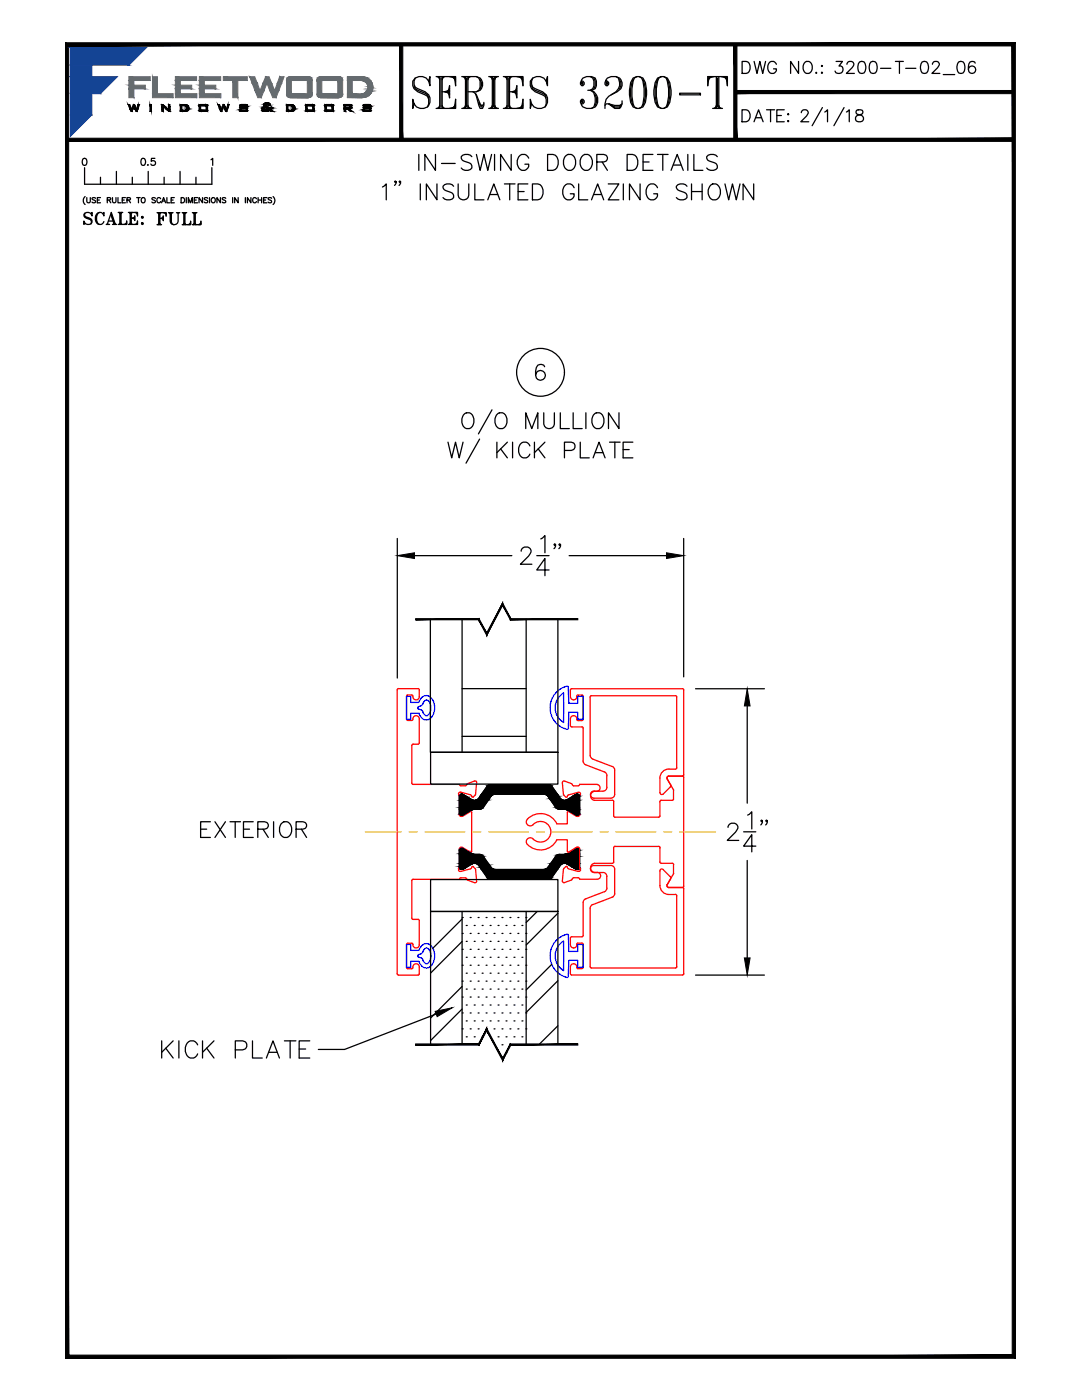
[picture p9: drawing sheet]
<svg xmlns="http://www.w3.org/2000/svg" width="216mm" height="279mm" viewBox="0 0 216 279" stroke-linecap="round" stroke-linejoin="round" font-family="sans-serif">
<!-- layer: MISC -->
<g fill="#000" stroke="#000" stroke-width=".2">
<path d="M91.7 158.9h1.3l-1.3 .2zM91.7 159.1h1.6l-.3-.2z"/>
<path d="M91.7 159.1h1.6l-1.6 .6zM91.7 159.7h2.6l-1-.6z"/>
<path d="M91.7 159.7h2.6zM91.7 159.7h2.7z"/>
<path d="M91.7 159.7h2.7zM91.7 159.7h2.7z"/>
<path d="M91.7 159.7h2.7zM91.7 159.7h2.8z"/>
<path d="M91.7 159.7h5.7l-5.7 1.4zM91.7 161.1h4.8l.9-1.4z"/>
<path d="M91.7 158.8h1.1zM91.7 158.9h1.3z"/>
<path d="M91.7 158.7h1zM91.7 158.8h1.1z"/>
<path d="M91.7 158.7h.9zM91.7 158.7h1z"/>
<path d="M91.8 158.6h.7zM91.7 158.7h.9z"/>
<path d="M91.8 158.6h.6zM91.8 158.6h.7z"/>
<path d="M91.9 158.5h.5zM91.9 158.5h.5z"/>
<path d="M91.8 158.6l.6-.1zM91.8 158.6h.6z"/>
<path d="M92 158.5h.3zM92 158.5h.3z"/>
<path d="M91.9 158.5h.4zM91.9 158.5h.5z"/>
<path d="M92 158.5h.3zM92 158.5h.3z"/>
<path d="M92 158.5h.3zM92 158.5h.3z"/>
<path d="M94.8 159.7h2.6zM94.8 159.7h2.6z"/>
<path d="M95 159.7h2.5zM95 159.7h2.5z"/>
<path d="M95.1 159.7l2.4-.1zM95.1 159.7l2.4-.1z"/>
<path d="M95.4 159.5h2.2l-2.3 .1zM95.3 159.6h2.2l.1-.1z"/>
<path d="M95.5 159.4h2.2l-2.3 .1zM95.4 159.5h2.2l.1-.1z"/>
<path d="M95.8 158.9h2.2l-2.5 .5zM95.5 159.4h2.2l.3-.5z"/>
<path d="M95.9 158.8h2.2l-2.3 .1zM95.8 158.9h2.2l.1-.1z"/>
<path d="M96 158.7h2.2l-2.3 .1zM95.9 158.8l2.3-.1z"/>
<path d="M96 158.6h2.4l-2.4 .1zM96 158.7l2.4-.1z"/>
<path d="M96.1 158.5h2.7zM96.1 158.5h2.7z"/>
<path d="M96.1 158.5h2.5zM96 158.6l2.6-.1z"/>
<path d="M97.2 156.8h12.9l-14 1.7zM96.1 158.5h15.2l-1.2-1.7z"/>
<path d="M97.3 156.8h12.7zM97.2 156.8h12.9z"/>
<path d="M97.3 156.8h12.7zM97.3 156.8h12.7z"/>
<path d="M97.3 156.8l12.6-.1zM97.3 156.8h12.7z"/>
<path d="M97.4 156.7h12.5zM97.4 156.7h12.5z"/>
<path d="M97.4 156.7h12.4zM97.4 156.7h12.5z"/>
<path d="M108.5 158.5h2.8zM108.7 158.5h2.6z"/>
<path d="M108.7 158.5h2.6zM108.9 158.6h2.4z"/>
<path d="M108.9 158.6h2.4l-2.2 .1zM109.1 158.7h2.3l-.1-.1z"/>
<path d="M109.1 158.7h2.3l-2.2 .1zM109.2 158.8h2.2v-.1z"/>
<path d="M109.2 158.8h2.2l-2.1 .1zM109.3 158.9h2.3l-.2-.1z"/>
<path d="M109.3 158.9h2.3l-2 .5zM109.6 159.4h2.2l-.2-.5z"/>
<path d="M109.6 159.4h2.2l-2.1 .1zM109.7 159.5h2.3l-.2-.1z"/>
<path d="M109.7 159.5h2.3l-2.2 .1zM109.8 159.6h2.3l-.1-.1z"/>
<path d="M109.8 159.6h2.3zM109.9 159.7h2.3z"/>
<path d="M109.9 159.7h2.3zM109.9 159.7h2.5z"/>
<path d="M109.9 159.7h2.5zM109.9 159.7h2.6z"/>
<path d="M109.9 159.7h5.8l-4.8 1.4zM110.9 161.1h4.8v-1.4z"/>
<path d="M112.9 159.7h2.8zM112.9 159.7h2.8z"/>
<path d="M112.8 159.7h2.9zM112.8 159.7h2.9z"/>
<path d="M112.9 159.7h2.8zM112.9 159.7h2.8z"/>
<path d="M113 159.7l1.3-.8h1.4zM113 159.7h2.7v-.8z"/>
<path d="M114.3 158.9h1.4zM114.3 158.9h1.4z"/>
<path d="M114.4 158.9l1.2-.1zM114.4 158.9h1.3z"/>
<path d="M114.5 158.8l1.1-.1zM114.5 158.8h1.1z"/>
<path d="M114.6 158.7h1zM114.6 158.7h1z"/>
<path d="M114.7 158.7l.8-.1zM114.7 158.7h.9z"/>
<path d="M114.8 158.6h.7zM114.8 158.6h.7z"/>
<path d="M114.9 158.6l.5-.1zM114.9 158.6h.6z"/>
<path d="M115 158.5h.3zM115 158.5h.4z"/>
<path d="M115 158.5h.3zM115 158.5h.3z"/>
<path d="M115 158.5h.3zM115 158.5h.3z"/>
<path d="M115 158.5h.3zM115 158.5h.3z"/>
<path d="M115 158.5h.4zM115 158.5h.4z"/>
<path d="M91.7 161.1h4.8l-4.8 .1zM91.7 161.2h4.6l.2-.1z"/>
<path d="M91.7 161.2h4.6l-4.6 .2zM91.7 161.4h4.5l.1-.2z"/>
<path d="M91.7 161.4h4.5zM91.7 161.4h4.5z"/>
<path d="M91.7 161.4h4.3zM91.7 161.5l4.3-.1z"/>
<path d="M91.7 161.5h4.1zM91.7 161.5h4.1z"/>
<path d="M91.7 161.5h3zM91.7 161.5h3z"/>
<path d="M91.7 161.5h2.8zM91.7 161.6l2.8-.1z"/>
<path d="M91.7 161.6h2.6zM91.7 161.7l2.6-.1z"/>
<path d="M91.7 161.7h2.4l-2.4 .4zM91.7 162.1h1.6l.8-.4z"/>
<path d="M91.7 162.1h1.6l-1.6 .2zM91.7 162.3h1.4l.2-.2z"/>
<path d="M91.7 162.3h1.4zM91.7 162.4l1.4-.1z"/>
<path d="M91.7 162.4h1.2zM91.7 162.4h1.2z"/>
<path d="M91.7 169.7h1.3l-1.3 .2zM91.7 169.9h1.6l-.3-.2z"/>
<path d="M91.7 169.9h1.6l-1.6 .4zM91.7 170.3h2.4l-.8-.4z"/>
<path d="M91.7 170.3h2.4zM91.7 170.4h2.6z"/>
<path d="M91.7 170.4h2.6zM91.7 170.5h2.8z"/>
<path d="M91.7 170.5h2.8zM91.7 170.5h3z"/>
<path d="M91.7 170.5h3.9zM91.7 170.5h4.1z"/>
<path d="M91.7 170.5h4.1zM91.7 170.6h4.3z"/>
<path d="M91.7 170.6h4.3zM91.7 170.7h4.5z"/>
<path d="M91.7 170.7h4.5l-4.5 .1zM91.7 170.8h4.6l-.1-.1z"/>
<path d="M91.7 170.8h4.6l-4.6 .1zM91.7 170.9h4.8l-.2-.1z"/>
<path d="M91.7 170.9h4.8l-4.8 1.4zM91.7 172.3h5.7l-.9-1.4z"/>
<path d="M91.7 172.3h2.8zM91.7 172.3h2.8z"/>
<path d="M91.7 172.3h2.7zM91.7 172.3h2.7z"/>
<path d="M91.7 172.3h2.7zM91.7 172.4l2.7-.1z"/>
<path d="M91.7 172.4h2.6l-2.6 .5zM91.7 172.9h1.6l1-.5z"/>
<path d="M91.7 172.9h1.6l-1.6 .2zM91.7 173.1h1.4l.2-.2z"/>
<path d="M91.7 173.1h1.4zM91.7 173.2l1.4-.1z"/>
<path d="M91.7 173.2h1.2zM91.7 173.2h1.2z"/>
<path d="M91.7 162.4h1.1zM91.7 162.5l1.1-.1z"/>
<path d="M91.7 169.6h1.1zM91.7 169.7h1.3z"/>
<path d="M91.7 173.2h1.1zM91.7 173.3l1.1-.1z"/>
<path d="M91.7 162.5h1zM91.7 162.6l1-.1z"/>
<path d="M91.7 169.5h1zM91.7 169.6h1.1z"/>
<path d="M91.7 173.3h1zM91.7 173.4l1-.1z"/>
<path d="M91.7 162.6h.9zM91.8 162.6h.8z"/>
<path d="M91.7 169.5h.9zM91.7 169.5h1z"/>
<path d="M91.7 173.4h.9zM91.8 173.4h.8z"/>
<path d="M91.8 162.6h.7zM91.8 162.7l.7-.1z"/>
<path d="M91.8 169.4h.7zM91.7 169.5h.9z"/>
<path d="M91.8 173.4h.7zM91.8 173.5l.7-.1z"/>
<path d="M91.8 162.7h.6zM91.9 162.7h.5z"/>
<path d="M91.8 169.4h.6zM91.8 169.4h.7z"/>
<path d="M91.8 173.5h.6zM91.9 173.5h.5z"/>
<path d="M91.9 162.7h.5zM92 162.7h.4z"/>
<path d="M91.9 169.3h.5zM91.9 169.3h.5z"/>
<path d="M91.8 169.4l.6-.1zM91.8 169.4h.6z"/>
<path d="M91.9 173.5h.5zM92 173.5h.4z"/>
<path d="M92 162.7h.3zM92 162.7h.3z"/>
<path d="M92 169.3h.3zM92 169.3h.3z"/>
<path d="M91.9 169.3h.4zM91.9 169.3h.5z"/>
<path d="M92 173.5h.3zM92 173.5h.3z"/>
<path d="M92 162.7h.3zM92 162.7h.3z"/>
<path d="M92 173.5h.3zM92 173.5h.3z"/>
<path d="M92 162.7h.3zM92.1 162.7h.2z"/>
<path d="M92 169.3h.3zM92 169.3h.3z"/>
<path d="M92 173.5h.3zM92.1 173.5h.2z"/>
<path d="M92 169.3h.3zM92 169.3h.3z"/>
<path d="M91.9 162.7h.5zM91.9 162.7h.5z"/>
<path d="M91.9 173.5h.5zM91.9 173.5h.5z"/>
<path d="M94.8 172.3h2.6zM95 172.3h2.4z"/>
<path d="M95 172.3h2.4zM95.1 172.4h2.4z"/>
<path d="M95.1 172.4h2.4zM95.3 172.4h2.2z"/>
<path d="M95.3 172.4h2.2zM95.4 172.5h2.2z"/>
<path d="M95.4 172.5h2.2l-2.1 .2zM95.5 172.7h2.2l-.1-.2z"/>
<path d="M95.5 172.7h2.2l-1.9 .4zM95.8 173.1h2.2l-.3-.4z"/>
<path d="M95.8 173.1h2.2l-2.1 .1zM95.9 173.2h2.2l-.1-.1z"/>
<path d="M95.9 173.2h2.2l-2.1 .2zM96 173.4h2.2l-.1-.2z"/>
<path d="M96 173.4h2.2zM96 173.4h2.4z"/>
<path d="M96 173.4h2.4zM96.1 173.5h2.5z"/>
<path d="M96.1 173.5h2.5zM96.1 173.5h2.7z"/>
<path d="M96.1 173.5h15.2l-14.1 1.7zM97.2 175.2h12.9l1.2-1.7z"/>
<path d="M97.2 175.2h12.9zM97.3 175.2h12.8z"/>
<path d="M97.3 175.2h12.7zM97.3 175.3l12.7-.1z"/>
<path d="M97.3 175.3h12.7zM97.4 175.3h12.6z"/>
<path d="M97.4 175.3h12.5zM97.4 175.3h12.5z"/>
<path d="M97.4 175.3h12.5zM97.5 175.3h12.4z"/>
<path d="M108.5 173.5h2.8zM108.5 173.5h2.8z"/>
<path d="M108.7 173.5l2.6-.1zM108.7 173.5l2.6-.1z"/>
<path d="M108.9 173.4h2.5zM108.9 173.4h2.5z"/>
<path d="M109.1 173.4l.1-.2h2.2zM109.1 173.4h2.3v-.2z"/>
<path d="M109.3 173.1h2.3l-2.4 .1zM109.2 173.2h2.2l.2-.1z"/>
<path d="M109.6 172.7h2.2l-2.5 .4zM109.3 173.1h2.3l.2-.4z"/>
<path d="M109.7 172.5h2.3l-2.4 .2zM109.6 172.7h2.2l.2-.2z"/>
<path d="M109.8 172.4h2.3l-2.4 .1zM109.7 172.5l2.4-.1z"/>
<path d="M109.9 172.4h2.3zM109.8 172.4h2.4z"/>
<path d="M109.9 172.3h2.5zM109.9 172.4l2.5-.1z"/>
<path d="M109.9 172.3h2.6zM109.9 172.3h2.6z"/>
<path d="M110.9 161.1h4.8l-4.7 .1zM111 161.2h4.7v-.1z"/>
<path d="M110.9 170.9h4.8l-5.8 1.4zM109.9 172.3h5.8v-1.4z"/>
<path d="M111 161.2h4.7l-4.6 .2zM111.1 161.4h4.6v-.2z"/>
<path d="M111 170.8h4.7l-4.8 .1zM110.9 170.9h4.8v-.1z"/>
<path d="M111.1 161.4h4.6zM111.3 161.4h4.4z"/>
<path d="M111 170.8l.1-.1h4.6zM111 170.8h4.7v-.1z"/>
<path d="M111.3 161.4h4.4zM111.5 161.5l4.2-.1z"/>
<path d="M111.1 170.7l4.6-.1zM111.1 170.7l4.6-.1z"/>
<path d="M111.5 161.5h4.2zM111.7 161.5h4z"/>
<path d="M111.3 170.6l4.4-.1zM111.3 170.6l4.4-.1z"/>
<path d="M111.5 170.5h4.2zM111.5 170.5h4.2z"/>
<path d="M112.6 161.5h3.1zM112.8 161.5h2.9z"/>
<path d="M112.8 161.5h2.9zM113 161.6l2.7-.1z"/>
<path d="M112.6 170.5h3.1zM112.6 170.5h3.1z"/>
<path d="M112.9 172.3h2.8zM112.8 172.3h2.9z"/>
<path d="M112.9 172.3h2.8zM112.9 172.3h2.8z"/>
<path d="M112.9 172.3h2.8zM113 172.4l2.7-.1z"/>
<path d="M113 172.4h2.7l-1.4 .7zM114.3 173.1h1.4v-.7z"/>
<path d="M113 161.6h2.7zM113.2 161.7l2.5-.1z"/>
<path d="M112.8 170.5l2.9-.1zM112.8 170.5l2.9-.1z"/>
<path d="M113.2 161.7h2.5l-1.4 .6zM114.3 162.3h1.4v-.6z"/>
<path d="M113 170.4l2.7-.1zM113 170.4l2.7-.1z"/>
<path d="M114.3 162.3h1.4zM114.5 162.4l1.2-.1z"/>
<path d="M113.2 170.3l1.1-.6h1.4zM113.2 170.3h2.5v-.6z"/>
<path d="M114.3 173.1h1.4zM114.5 173.2l1.2-.1z"/>
<path d="M114.3 169.7l1.4-.1zM114.3 169.7l1.4-.1z"/>
<path d="M114.5 162.4h1.2zM114.6 162.5l1.1-.1z"/>
<path d="M114.5 173.2h1.2zM114.6 173.3l1.1-.1z"/>
<path d="M114.4 169.6h1.2zM114.4 169.6h1.3z"/>
<path d="M114.6 162.5h1zM114.7 162.5h.9z"/>
<path d="M114.6 173.3h1zM114.7 173.3h.9z"/>
<path d="M114.5 169.6l1.1-.1zM114.5 169.6h1.1z"/>
<path d="M114.7 162.5h.9zM114.8 162.6l.8-.1z"/>
<path d="M114.7 173.3h.9zM114.8 173.4l.8-.1z"/>
<path d="M114.6 169.5h1zM114.6 169.5h1z"/>
<path d="M114.8 162.6h.7zM114.9 162.6h.6z"/>
<path d="M114.8 173.4h.7zM114.9 173.4h.6z"/>
<path d="M114.7 169.5l.8-.1zM114.7 169.5h.9z"/>
<path d="M114.9 162.6h.6zM114.9 162.7l.6-.1z"/>
<path d="M114.9 173.4h.6zM114.9 173.5l.6-.1z"/>
<path d="M114.8 169.4h.7zM114.8 169.4h.7z"/>
<path d="M115 162.7h.4zM114.9 162.7h.5z"/>
<path d="M115 162.7h.4zM115 162.7h.4z"/>
<path d="M114.9 169.4l.5-.1zM114.9 169.4h.6z"/>
<path d="M115 173.5h.4zM114.9 173.5h.5z"/>
<path d="M115 173.5h.4zM115 173.5h.4z"/>
<path d="M115 169.3h.3zM115 169.3h.4z"/>
<path d="M115 162.7h.3zM115 162.7h.3z"/>
<path d="M115 162.7h.3zM115 162.7h.3z"/>
<path d="M115 169.3h.3zM115 169.3h.3z"/>
<path d="M115 173.5h.3zM115 173.5h.3z"/>
<path d="M115 173.5h.3zM115 173.5h.3z"/>
<path d="M115 162.7h.3zM115 162.7h.3z"/>
<path d="M115 169.3h.3zM115 169.3h.3z"/>
<path d="M115 173.5h.3zM115 173.5h.3z"/>
<path d="M115 169.3h.3zM115 169.3h.3z"/>
<path d="M115 169.3h.4zM115 169.3h.4z"/>
</g>
<!-- layer: INERTIA -->
<g fill="none" stroke="#f00" stroke-width=".25">
<path d="M81.1 139v4.5l.3 .3h.7M82.1 138.7h-.8l-.2 .2M82.1 138.7l.2 .1a.69 .69 0 0 0 .6 .8 .69 .69 0 0 0 .8-.6l-.2-1.6h-4l-.2 .1v57l.2 .1h4l.2-.3v-1.3a.68 .68 0 0 0-.9-.6 .68 .68 0 0 0-.5 .8l-.2 .1M82.1 143.8l.2-.1a.67 .67 0 0 1 .6-.8 .67 .67 0 0 1 .8 .6v4.8l-.3 .2h-1M82.4 156.5h9.3M82.4 148.5l-.2 .3v7.5l.2 .2M91.6 158.6l.1 4M91.8 158.1h.1M91.8 158.1l-.3 .2 .1 .3M91.9 158.1l2 .5 .2 .4M94.1 158.9l.2 .2 .2-.1M94.7 155.9l-1.4 .5-.4 .4h-.9l-.3-.3"/>
<path d="M94.7 155.9h.3l.1 .3M95.1 156.2l-.2 2.3-.5 .5M82.4 175.5h9.3M82.4 175.5l-.2 .2v7.5l.2 .3M91.6 173.4l-.1 .3 .3 .2M91.7 173.2l-.1 .2M91.7 169.4v3.8M91.7 175.5l.3-.3h.8l.5 .4 1.4 .6M91.8 173.9h.1M94.1 162.2v7.8l-.3 .1-1.5-1h-.5l-.1 .3M94.1 162.1l-.1-.1h-.2l-1.5 .9h-.5l-.1-.3M94.1 173.1l-.2 .3-2 .5"/>
<path d="M94.4 173l.5 .5M94.5 173l-.2-.1-.2 .2M94.9 173.5l.2 2.3M95.1 175.9l-.1 .2h-.3M81.1 193.1l.2 .2h.8M81.4 188.3h.7M81.4 188.2l-.3 .3v4.6M82.4 183.5h1l.2 .1 .1 4.9a.68 .68 0 0 1-.8 .7 .68 .68 0 0 1-.6-.9l-.2-.1"/>
</g>
<!-- layer: 1 -->
<g fill="none" stroke="#000" stroke-width=".25">
<path d="M91.7 158.9v3.4M92.1 158.5h.2M92.1 158.5l-.4 .2v.2M92.3 158.5h.1M92.4 158.5l1.9 1.2h.5M97.5 156.7h12.3M97.5 156.7l-.3 .1-1.7 2.6-.7 .3M98.8 158.5h9.7M98.8 158.5l-.7 .2-1.8 2.6a1.82 1.82 0 0 1-1.6 .2M108.5 158.5l.7 .2 1.8 2.6a1.8 1.8 0 0 0 1.6 .2M109.8 156.7l.3 .1M110.1 156.8l1.8 2.6 .6 .3"/>
<path d="M115 158.5h.3M115.1 158.5l-2.1 1.2h-.5M115.3 158.5l.3 .2 .1 .2M115.7 158.9v3.4l-.4 .4M91.7 169.7v3.4M91.7 173.1l.2 .3 .2 .1M91.7 162.3l.2 .4h.2M92.1 169.3h.3M92.1 169.3l-.4 .2v.2M92.4 169.3l1.7 1 .6 .2a1.6 1.6 0 0 1 1.8 .4M92.4 173.5l2-1.2 .7 .1 .4 .3 1.7 2.5M92.4 173.5h-.3"/>
<path d="M92.4 162.7h-.3M94.7 161.5l-.6 .2-1.7 1M96.5 170.9l1.5 2.2M97.2 175.2l.3 .1M97.5 175.3h12.3M98 173.1l.3 .3 .5 .1M109.4 173.1l-.4 .3-.5 .1h-9.7M110.1 175.2l-.3 .1M110.9 170.9l-1.6 2.2M112.6 161.5l.4 .1 2 1.1h.3M115 169.3l-1.8 1-.6 .2a1.81 1.81 0 0 0-1.6 .2l-.1 .2M115.3 169.3h-.3"/>
<path d="M115.3 173.5l-2.5-1.2a.96 .96 0 0 0-.9 .4l-1.8 2.5M115.3 169.3l.3 .2 .1 .2v3.4l-.2 .3-.2 .1"/>
</g>
<!-- layer: 0 -->
<g fill="none" stroke="#f00" stroke-width=".25">
<path d="M112.2 156.2l.3 2.5M112.2 156.2l.1-.3h.3l1.4 .5 .5 .4h.9l.3-.3h3.4M112.5 158.7l.4 .3M113.2 159l-.1 .1-.2-.1M115.4 158.1h.2M115.4 158.1l-2 .6-.2 .3M115.6 158.1l.2 .2v.3M115.7 158.9v3.7l-.2 .3h-.4M115.8 158.6l-.1 .2M119.1 156.6a.74 .74 0 0 1 .6 .9 .74 .74 0 0 1-1.1 .4 .92 .92 0 0 0-.8 .9 .92 .92 0 0 0 .8 .9h3.6M122.2 159.7l.3 .3v2.8l.2 .3h8.9l.1-.3v-2.8l.2-.3M133.1 155.5l1.2 2.1"/>
<path d="M133.5 154.9h2.7l.2 .2v21.8M133.5 154.9a.39 .39 0 0 0-.4 .6M134.4 157.5v2l-.1 .2h-2.4M111.1 167.6h2.1l.1 2.4 1.7-.9M111.1 167.6a3.6 3.6 0 0 1-5.9 .9M111.1 164.4a3.5 3.5 0 0 0-6.1-.5 .79 .79 0 0 0 .5 .8 .79 .79 0 0 0 .9-.1 2.08 2.08 0 0 1 3 .1 2.08 2.08 0 0 1-.2 3 2.08 2.08 0 0 1-3-.4 .79 .79 0 0 0-1 .2 .79 .79 0 0 0 0 1M112.5 173.3l-.3 2.5M112.9 173l-.4 .3M112.9 173l.2-.1 .1 .2M113.2 173.1v.1M113.2 162.2v2.2h-2.1M113.2 162.1l.1-.1h.2l1.5 .9"/>
<path d="M113.2 173.2l.2 .2M113.4 173.4l1.9 .5M115 162.9h.2M115.1 169.1h.4l.2 .3v3.8M115.2 169.1h-.2M115.3 173.9h.1M115.4 173.9h.2M115.7 175.5l-.3-.3h-.9l-.5 .4-1.4 .5h-.3l-.1-.3M115.7 173.2l.1 .2M115.8 173.4v.3l-.2 .2M134.1 172.3h-2.2l-.2-.1v-3l-.1-.3h-8.9l-.2 .3v2.8l-.2 .3h-3.7a.95 .95 0 0 0-.7 1.2 .95 .95 0 0 0 1.3 .6 .69 .69 0 0 1 .6 .7 .69 .69 0 0 1-.6 .7h-3.5M134.1 172.3l.3 .2v1.8"/>
<path d="M134.3 174.5l-1.2 2a.39 .39 0 0 0 .4 .6M134.4 174.3v.1M136.4 176.9l-.2 .2h-2.7"/>
</g>
<!-- layer: GLASS -->
<g fill="#000" stroke="#000" stroke-width=".2">
<path d="M101.8 123.7h13.5v-.2zM101.9 123.5h13.4l-13.5 .2zM100.3 120.8l1.5 2.9 .1-.2zM100.3 120.3l1.6 3.2-1.6-2.7zM100.3 120.3l-3.2 6.5 3.2-6zM100.3 120.3l-3.2 6.5v-.5zM95.5 123.7l1.6 3.1v-.5zM95.6 123.5l1.5 2.8-1.6-2.6zM82.9 123.7h12.6l.1-.2zM82.9 123.5h12.7l-12.7 .2z"/>
<path d="M101.9 208.6h13.4v-.3zM101.8 208.3h13.5l-13.4 .3zM101.8 208.3l-1.5 3.4 1.6-3.1zM101.8 208.3l-1.5 3.4v-.5zM97.1 205.7l3.2 6v-.5zM97.1 205.2l3.2 6-3.2-5.5zM97.1 205.2l-1.5 3.4 1.5-2.9zM97.1 205.2l-1.5 3.4-.1-.3zM82.9 208.6h12.7l-.1-.3zM82.9 208.3h12.6l-12.6 .3z"/>
</g>
<!-- layer: CENTERLINES -->
<path d="M72.9 166h7.2M81.6 166h1.6M84.8 166h8M94.3 166h1.6M97.5 166h8M107 166h1.6M110.2 166h8M119.7 166h1.6M122.9 166h8M132.4 166h1.6M135.6 166h7.2" fill="none" stroke="#ffbf00" stroke-width=".25"/>
<!-- layer: FRAME -->
<g fill="none" stroke="#f00" stroke-width=".25">
<path d="M113.8 137.7v1.3a.65 .65 0 0 0 .7 .7 .65 .65 0 0 0 .6-.7M115.3 138.7h.8M115.3 138.7l-.2 .3M116.1 138.7l.3 .3v4.6M117.8 139.1v11.6l.1 .5 .4 .3M135 139.1l.1 14.1-.3 .3h-1.3M135.1 139.1l-.3-.2-16.8-.1-.2 .3M136.4 137.7v16.9l-.2 .3h-2.7M136.4 137.7l-.2-.3-22.1 .1-.3 .2M115.1 143.5l.1 .3h.9M115.1 143.5a.65 .65 0 0 0-.6-.7 .65 .65 0 0 0-.7 .7v1.3l.2 .2 2.1 .1M116.1 145l.3 .3v6.6l.1 .4 .4 .3 3.7 1.4a.73 .73 0 0 1 .5 .8"/>
<path d="M116.4 143.5l-.3 .3M118.3 151.5l3.8 1.5M118.5 157.9h1.8M118.5 157.9a.7 .7 0 0 0-.7 .7 .7 .7 0 0 0 .7 .7M121.1 154.8v2.3M121.1 157.1a.79 .79 0 0 1-.8 .8M122.2 153l.3 .2 .2 .5-.1 4.8M122.7 158.5a.79 .79 0 0 1-.8 .8h-3.4M131.7 155.3v2.9l.1 .3 .3 .1 .3-.1 1.4-1.6v-.3l-.7-1.1M133.5 153.5a1.79 1.79 0 0 0-1.8 1.8M133.5 154.9a.39 .39 0 0 0-.4 .6M117.8 173.4a.69 .69 0 0 0 .7 .7"/>
<path d="M118.5 172.7h3.4M118.5 174.1h1.8M118.5 172.7a.69 .69 0 0 0-.7 .7M120.3 174.1a.79 .79 0 0 1 .8 .8M121.1 174.9v2.3M121.1 177.2a.75 .75 0 0 1-.5 .8l-3.7 1.4-.4 .3-.1 .4v6.6l-.3 .3M121.9 172.7a.79 .79 0 0 1 .8 .8l-.1 5.1-.4 .5M122.1 179.1l-3.8 1.4-.5 .5v11.9M133.5 177.1h2.7M133.5 178.5h1.3M133.5 177.1a.37 .37 0 0 1-.4-.6l.7-1.1v-.3l-1.5-1.6-.2-.1-.3 .1-.1 .3v2.9a1.79 1.79 0 0 0 1.8 1.8M134.8 178.5l.2 .3"/>
<path d="M135 178.8v14.1M136.2 177.1l.2 .3M136.4 177.4v16.9M114.1 187h2M114.1 186.9l-.3 .3v1.3a.68 .68 0 0 0 .8 .7 .68 .68 0 0 0 .5-.9l1-.1M116.1 193.3l-1-.1a.68 .68 0 0 0-.5-.8 .68 .68 0 0 0-.8 .6v1.3M116.1 188.2l.3 .3v4.5l-.3 .3M135 192.9l-.2 .3h-16.8l-.2-.3M136.4 194.3l-.2 .3h-22.1l-.3-.3"/>
</g>
<!-- layer: PROFILE NUMBER -->
<path d="M81.1 139h.9v1.2h1.6a1.5 1.5 0 0 1 1.5-1.4 1.5 1.5 0 0 1 1.5 1.4 2.8 2.8 0 0 1-1.2 3.4 1.58 1.58 0 0 1-1.8-1.3h-1.6v1.3h-.9zM83.9 140.9l-.5 .2v.4l.5 .1M84 141.6l.4 .5M84.4 140.4a.67 .67 0 0 1 .4-.6 .67 .67 0 0 1 .7 .1 1.89 1.89 0 0 1-.4 3l-.4-.3-.3-.5M84.4 140.4l-.4 .5M81.1 188.5h.9v1.2h1.6a1.5 1.5 0 0 1 1.5-1.4 1.5 1.5 0 0 1 1.5 1.4 2.8 2.8 0 0 1-1.2 3.4 1.58 1.58 0 0 1-1.8-1.2h-1.6v1.2h-.9zM83.9 190.4l-.5 .2v.4l.5 .2M84 191.1l.4 .5M84.4 189.9a.71 .71 0 0 1 1-.6 1.93 1.93 0 0 1-.3 3l-.3-.1-.4-.6M84.4 189.9l-.4 .5" fill="none" stroke="#00f" stroke-width=".25"/>
<!-- layer: VENT -->
<path d="M112 138.7l.5-.4v5.9a3.4 3.4 0 0 1-.5-5.5zM113.4 137.2l-.1-.2a4.3 4.3 0 0 0-3.5 4.2 4.3 4.3 0 0 0 3.5 4.3l.2-3.3h1.8v1.4h1.1v-4.6h-1.1v1.4h-1.8l-.1-3.2M112 188.2l.5-.4v5.9a3.4 3.4 0 0 1-.5-5.5zM113.1 186.5a4.4 4.4 0 0 0-3.3 4.3 4.4 4.4 0 0 0 3.3 4.3M113.1 186.4l.3 .3M113.4 186.7l.1 3.2h1.8v-1.4h1.1v4.6h-1.1v-1.4h-1.8l-.1 3.1M113.4 194.8l-.3 .3" fill="none" stroke="#00f" stroke-width=".25"/>
<!-- layer: GLASS -->
<path d="M85.9 123.6v26.5M92.2 123.6v26.5M105 123.6v26.5M111.3 123.6v26.5M85.9 181.9v26.5M92.2 181.9v26.5M105 181.9v26.5M111.3 181.9v26.5" fill="none" stroke="#000" stroke-width=".25"/>
<!-- layer: INERTIA -->
<path d="M92.2 137.4h12.8M85.9 150.1h25.4M92.2 147h12.8M85.9 181.9h25.4" fill="none" stroke="#000" stroke-width=".25"/>
<!-- layer: MISC -->
<g fill="none" stroke="#000" stroke-width=".25">
<path d="M92.2 183.4l-5.9 5.9M92.2 196.9l-6.3 6.3M92.2 187.9l-6.3 6.3M92.2 199h.1M92.2 195.8h.1M92.2 192.6h.1M92.2 189.5h.1M92.2 186.3h.1M92.2 183.1h.1M93 197.4h.1M93 194.2h.1M93 191h.1"/>
<path d="M93 187.9h.1M93 184.7h.1M93.8 199h.1M93.8 195.8h.1M93.8 192.6h.1M93.8 189.5h.1M93.8 186.3h.1M93.8 183.1h.1M94.6 197.4h.1M94.6 194.2h.1M94.6 191h.1M94.6 187.9h.1"/>
<path d="M94.6 184.7h.1M95.4 199h.1M95.4 195.8h.1M95.4 192.6h.1M95.4 189.5h.1M95.4 186.3h.1M95.4 183.1h.1M96.2 197.4h.1M96.2 194.2h.1M96.2 191h.1M96.2 187.9h.1M96.2 184.7h.1"/>
<path d="M97 199h.1M97 195.8h.1M97 192.6h.1M97 189.5h.1M97 186.3h.1M97 183.1h.1M97.8 197.4h.1M97.8 194.2h.1M97.8 191h.1M97.8 187.9h.1M97.8 184.7h.1M98.6 199h.1"/>
<path d="M98.6 195.8h.1M98.6 192.6h.1M98.6 189.5h.1M98.6 186.3h.1M98.6 183.1h.1M99.4 197.4h.1M99.4 194.2h.1M99.4 191h.1M99.4 187.9h.1M99.4 184.7h.1M100.2 199h.1M100.2 195.8h.1"/>
<path d="M100.2 192.6h.1M100.2 189.5h.1M100.2 186.3h.1M100.2 183.1h.1M101 197.4h.1M101 194.2h.1M101 191h.1M101 187.9h.1M101 184.7h.1M101.8 199h.1M101.8 195.8h.1M101.8 192.6h.1"/>
<path d="M101.8 189.5h.1M101.8 186.3h.1M101.8 183.1h.1M102.6 197.4h.1M102.6 194.2h.1M102.6 191h.1M102.6 187.9h.1M102.6 184.7h.1M103.3 199h.1M103.3 195.8h.1M103.3 192.6h.1M103.3 189.5h.1"/>
<path d="M103.3 186.3h.1M103.3 183.1h.1M104.1 197.4h.1M104.1 194.2h.1M104.1 191h.1M104.1 187.9h.1M104.1 184.7h.1M104.9 199h.1M104.9 195.8h.1M104.9 192.6h.1M104.9 189.5h.1M104.9 186.3h.1"/>
<path d="M104.9 183.1h.1M107.2 181.9l-2.2 2.2M110.1 192.5l-5.1 5.1M111.3 182.3l-6.3 6.3M111.3 195.7l-6.3 6.4M92.2 201.4l-6.3 6.3M92.2 205.3h.1M92.2 202.2h.1M93 206.9h.1M93 203.7h.1M93 200.6h.1M93.8 205.3h.1"/>
<path d="M93.8 202.2h.1M94.6 206.9h.1M94.6 203.7h.1M94.6 200.6h.1M95.4 205.3h.1M95.4 202.2h.1M96.2 206.9h.1M96.2 203.7h.1M96.2 200.6h.1M97 205.3h.1M97 202.2h.1M97.8 203.7h.1"/>
<path d="M97.8 200.6h.1M98.6 205.3h.1M98.6 202.2h.1M99.4 206.9h.1M99.4 203.7h.1M99.4 200.6h.1M100.2 208.5h.1M100.2 205.3h.1M100.2 202.2h.1M101 210.1h.1M101 206.9h.1M101 203.7h.1"/>
<path d="M101 200.6h.1M101.8 208.5h.1M101.8 205.3h.1M101.8 202.2h.1M102.6 206.9h.1M102.6 203.7h.1M102.6 200.6h.1M103.3 205.3h.1M103.3 202.2h.1M104.1 206.9h.1M104.1 203.7h.1M104.1 200.6h.1"/>
<path d="M104.9 205.3h.1M104.9 202.2h.1M111.3 204.7l-3.7 3.7"/>
</g>
<!-- layer: Ballons -->
<path d="M138.8 137.5h13.7M85.9 150.1h25.4v6.4h-25.4zM149.1 140.9v19.4M85.9 175.5h25.4v6.4h-25.4zM145.3 165.1a.9 .9 0 0 1 .6-.8h.7a.85 .85 0 0 1 .5 1.3l-2 2.1h2.3M148.4 166h2.4M149.1 171.7v19.5M149.2 162.7l.8-.7v3.4M150.8 168.9h-2.4l1.6-2.3v3.4M152.1 163.8l-.1 .2-.2-.2 .2-.1 .1 .1v.3l-.3 .5M153.1 163.8l-.1 .2-.2-.2 .2-.1a.64 .64 0 0 1-.2 .9M138.8 194.6h13.7" fill="none" stroke="#000" stroke-width=".25"/>
<!-- layer: TEXT -->
<g fill="none" stroke="#000" stroke-width=".25">
<path d="M76.3 37.3l.8-.6v3.2M79 36.3l-.1 .1-.2-.1 .2-.2 .1 .2v.3l-.3 .4M79.9 36.3l-.1 .1-.2-.1 .2-.2a.57 .57 0 0 1-.2 .9M83.6 30.8v3.2M83.9 36.7v3.2M86.9 30.8v3.2l-2.1-3.2v3.2M87.2 36.7v3.2l-2.1-3.2v3.2M88.1 32.6h2.7M90.5 37.2a1.36 1.36 0 0 0-2.1 0 .83 .83 0 0 0 .6 .9l.9 .3a.77 .77 0 0 1 .6 .6 .77 .77 0 0 1-.3 .7 1.49 1.49 0 0 1-1.8-.3M91.4 36.7v2.3a1.07 1.07 0 0 0 1.1 .9 1.07 1.07 0 0 0 1-.9v-2.3M94.2 31.3a1.41 1.41 0 0 0-2.2 0 .8 .8 0 0 0 .6 .9l.9 .3a.76 .76 0 0 1 .6 .5 .76 .76 0 0 1-.2 .8 1.42 1.42 0 0 1-1.9-.3M94.7 36.7v3.2h1.9"/>
<path d="M95.1 30.8l.7 3.2 .8-3.2 .7 3.2 .8-3.2M97.3 39.9l1.2-3.2 1.2 3.2M97.8 38.8h1.5M98.7 30.8v3.2M100.7 36.7h2.1M101.7 36.7v3.2M102 30.8v3.2l-2.1-3.2v3.2M103.4 38.2h1.2M105.3 36.7h-1.9v3.2h1.9M105.5 31.6a1.18 1.18 0 0 0-1.3-.8 1.18 1.18 0 0 0-1 1.2 1.48 1.48 0 0 0 1.5 2 1.14 1.14 0 0 0 .8-1.2h-.8M106.2 36.7h1.1a1.74 1.74 0 0 1 .8 2.7l-.3 .3-.5 .2h-1.1zM109.3 30.8h1a1.69 1.69 0 0 1 1.1 1.6 1.69 1.69 0 0 1-1.1 1.6h-1z"/>
<path d="M112.7 31.3a1.17 1.17 0 0 1 1.4-.4 1.17 1.17 0 0 1 .8 1.1 1.46 1.46 0 0 1-1.5 2 1.85 1.85 0 0 1-.7-2.7zM114.6 37.5a1.16 1.16 0 0 0-1.4-.8 1.16 1.16 0 0 0-.9 1.2 1.39 1.39 0 0 0 .3 1.5 1.39 1.39 0 0 0 1.5 .3l.5-.6v-.4h-.8M115.5 36.7v3.2h1.8M116.1 31.3a1.17 1.17 0 0 1 1.3-.4 1.17 1.17 0 0 1 .8 1.1 1.48 1.48 0 0 1-1.5 2 1.83 1.83 0 0 1-.6-2.7zM118 39.9l1.3-3.2 1.2 3.2M118.5 38.8h1.5M119.1 32.3h1.4l.4-.1a.74 .74 0 0 0 0-1.2l-.4-.2h-1.4v3.2M120.1 32.3l1.1 1.7M121.4 36.7h2.1l-2.1 3.2h2.1M124.4 36.7v3.2M125.1 30.8h1.1a1.69 1.69 0 0 1 1.1 1.6 1.69 1.69 0 0 1-1.1 1.6h-1.1zM127.7 36.7v3.2l-2.1-3.2v3.2"/>
<path d="M128.3 32.3h1.2M130.3 30.8h-2v3.2h2M131.2 37.5a1.16 1.16 0 0 0-1.3-.8 1.16 1.16 0 0 0-1 1.2 1.38 1.38 0 0 0 .3 1.5 1.38 1.38 0 0 0 1.5 .3l.5-.6v-.4h-.8M131.2 30.8h2.1M132.3 30.8v3.2M133.9 34l1.2-3.2 1.2 3.2M134.4 32.9h1.5M137.1 37.2a1.36 1.36 0 0 0-2.1 0 .83 .83 0 0 0 .6 .9l.9 .3a.77 .77 0 0 1 .6 .6 .77 .77 0 0 1-.3 .7 1.49 1.49 0 0 1-1.8-.3M137.2 30.8v3.2M138 38.2h2.1M138 36.7v3.2M138.5 30.8v3.2h1.8"/>
<path d="M140.1 36.7v3.2M141.9 36.9a1.22 1.22 0 0 1 1.8 1 1.4 1.4 0 0 1-.3 1.5 1.4 1.4 0 0 1-1.5 .3 1.91 1.91 0 0 1 0-2.8zM143.1 31.3a1.41 1.41 0 0 0-2.1 0 .79 .79 0 0 0 .6 .9l.9 .3a.77 .77 0 0 1 .6 .6 .77 .77 0 0 1-.3 .7 1.42 1.42 0 0 1-1.8-.3M144.7 36.7l.7 3.2 .8-3.2 .7 3.2 .8-3.2M150.4 36.7v3.2l-2.1-3.2v3.2M108.7 73.2a.93 .93 0 0 0-1.4-.3 2.89 2.89 0 0 0-.3 2.5 .98 .98 0 0 0 1.6 .1 .98 .98 0 0 0-.4-1.5 .98 .98 0 0 0-1.3 .8M89.4 88.2l.7 3.2 .8-3.2 .7 3.2 .8-3.2M92.8 82.5a1.2 1.2 0 0 1 1.8 1.1 1.38 1.38 0 0 1-.3 1.5 1.38 1.38 0 0 1-1.5 .3 1.94 1.94 0 0 1 0-2.9zM95.7 87.6l-2.7 4.8M98.2 81.8l-2.7 4.8M99.1 82.8a1.16 1.16 0 0 1 1.3-.4 1.16 1.16 0 0 1 .8 1.2 1.38 1.38 0 0 1-.3 1.5 1.38 1.38 0 0 1-1.5 .3 1.99 1.99 0 0 1-.3-2.6zM99.1 88.2v3.2"/>
<path d="M99.9 89.6l1.3 1.8M101.2 88.2l-2.1 2.1M102.3 88.2v3.2M104.9 85.5v-3.1l1.2 3.1 1.2-3.1v3.1M105.7 89a1.16 1.16 0 0 0-1.3-.8 1.16 1.16 0 0 0-.9 1.2 1.38 1.38 0 0 0 .3 1.5 1.38 1.38 0 0 0 1.5 .3l.4-.6M106.6 88.2v3.2M107.4 89.6l1.3 1.8M108.5 82.4v2.2a1.07 1.07 0 0 0 1.1 .9 1.07 1.07 0 0 0 1-.9v-2.2M108.7 88.2l-2.1 2.1M111.8 82.4v3.1h1.8M112.6 89.9h1.4a.83 .83 0 0 0 .8-.8 .83 .83 0 0 0-.8-.9h-1.4v3.2M114.4 82.4v3.1h1.8"/>
<path d="M115.8 88.2v3.2h1.8M116.9 82.4v3.1M118.3 91.4l1.2-3.2 1.2 3.2M118.4 82.8a1.16 1.16 0 0 1 1.3-.4 1.16 1.16 0 0 1 .8 1.2 1.38 1.38 0 0 1-.3 1.5 1.38 1.38 0 0 1-1.5 .3 1.99 1.99 0 0 1-.3-2.6zM118.8 90.3h1.5M121.6 88.2h2.1M122.7 88.2v3.2M123.5 82.4v3.1l-2.1-3.1v3.1M124.3 89.7h1.2M126.3 88.2h-2v3.2h2M79.3 107.5v27.8M82.7 110.9h19.4"/>
<path d="M104 110a.85 .85 0 0 1 .7-.8h.6a.84 .84 0 0 1 .5 1.3l-2 2.1h2.3M107.1 110.9h2.5M107.9 107.5l.8-.6v3.4M109.6 113.7h-2.5l1.6-2.2v3.4M110.9 108.7l-.2 .2-.2-.2 .2-.2a.64 .64 0 0 1-.2 1M111.8 108.7l-.1 .2-.2-.2 .2-.2 .1 .2v.3l-.3 .5M113.6 110.9h19.4M136.4 107.5v27.6M40 165.5h1.2M42 164h-2v3.1h2M42.9 164l2.1 3.1M45 164l-2.1 3.1"/>
<path d="M45.9 164h2.1M46.9 164v3.1M48.6 165.5h1.2M50.5 164h-1.9v3.1h1.9M51.4 165.5h1.4l.4-.2a.72 .72 0 0 0 0-1.2l-.4-.1h-1.4v3.1M52.5 165.5l1 1.6M54.6 164v3.1M56.1 164.4a1.17 1.17 0 0 1 1.3-.4 1.17 1.17 0 0 1 .8 1.2 1.38 1.38 0 0 1-.3 1.5 1.38 1.38 0 0 1-1.5 .3 1.92 1.92 0 0 1-.3-2.6zM59.1 165.5h1.3l.5-.2a.72 .72 0 0 0 0-1.2l-.5-.1h-1.3v3.1M60.1 165.5l1.1 1.6"/>
<circle cx="107.9" cy="74.3" r="4.8"/>
</g>
<path d="M79.3 110.9l3.4-.6v1.2zM133 110.3l3.4 .6-3.4 .6z" fill="#000" stroke="#000" stroke-width=".2"/>
<!-- layer: 0 -->
<g fill="none" stroke="#000" stroke-width=".25">
<path d="M82.6 17.1l.3 .6 2.4 1.2 .2 .6M82.9 15.6a1.41 1.41 0 0 0 .5 2.1l1.4 .6a1.75 1.75 0 0 1 .7 2.8 1.75 1.75 0 0 1-2.9-.4l-.2-.9v1.8l.2-.9M85.5 16.2l.3-.9v1.8a1.83 1.83 0 0 0-1.4-1.8 1.83 1.83 0 0 0-2 .9v.9l.2 .6 .8 .6 1.4 .6a1.66 1.66 0 0 1 .5 2.4M87 15.3h3.9v1.8l-.2-1.8M87.3 15.3l.4 .3M87.5 15.3l.2 .6M87.7 15.3v6.3M88 15.6v5.7M88.2 15.3v6.3M88.2 18.3h1.5M88.5 15.3l-.3 .6M88.7 15.3l-.5 .3"/>
<path d="M89.7 17.1v2.4l-.2-1.2zM89.7 17.7l-.5 .6 .5 .6M89.7 18l-1 .3 1 .3M89.7 15.3l1.2 .3M90.2 15.3l.7 .6M90.4 15.3l.5 .9M92.1 15.3h3a1.54 1.54 0 0 1 1.2 1.5 1.54 1.54 0 0 1-1.2 1.5h-1.7M92.4 15.3l.5 .3M92.6 15.3l.3 .6M92.9 15.3v6.3M93.1 15.6v5.7M93.4 15.3v6.3"/>
<path d="M93.6 15.3l-.2 .6M93.9 15.3l-.5 .3M94.3 18.3l.5 .3 1 3h.5l.2-.6v-.6M94.8 18.6l1.3 2.4h.2l.2-.3M95.1 15.3l.4 .3 .3 .6v1.2l-.3 .6-.4 .3M95.8 15.9l.3 .6v.6l-.3 .6M97.5 15.3h2M97.8 15.3l.4 .3M98 15.3l.2 .6M98.2 15.3v6.3M98.5 15.6v5.7M98.7 15.3v6.3"/>
<path d="M99 15.3l-.3 .6M99.2 15.3l-.5 .3M100.4 15.3h4v1.8l-.3-1.8M100.7 15.3l.5 .3M100.9 15.3l.3 .6M101.2 15.3v6.3M101.4 15.6v5.7M101.7 18.3h1.4M101.7 15.3v6.3M101.9 15.3l-.2 .6M102.2 15.3l-.5 .3M103.1 17.1v2.4l-.2-1.2z"/>
<path d="M103.1 17.7l-.5 .6 .5 .6M103.1 18l-.9 .3 .9 .3M103.1 15.3l1.3 .3M103.6 15.3l.8 .6M103.9 15.3l.5 .9M106.1 17.1l.2 .6 2.5 1.2 .2 .6M106.3 15.6a1.42 1.42 0 0 0 .5 2.1l1.4 .6a1.75 1.75 0 0 1 .7 2.8 1.75 1.75 0 0 1-2.8-.4l-.3-.9v1.8l.3-.9M109 16.2l.2-.9v1.8a1.83 1.83 0 0 0-1.3-1.8 1.83 1.83 0 0 0-2.1 .9v.9l.3 .6 .7 .6 1.4 .6a1.65 1.65 0 0 1 .6 2.4M116.1 16.5h.2v.3h-.2zM116.1 16.2h.2l.3 .3v.3l-.3 .3h-.2l-.3-.3a1.46 1.46 0 0 1 1.3-1.5h.9l.8 .3 .2 .6v.9l-.2 .6-.8 .3M117.3 18a1.85 1.85 0 0 1 2 2.4l-.3 .6a1.84 1.84 0 0 1-3.2-.6v-.3l.3-.3h.2l.3 .3v.3l-.3 .3h-.2M117.8 15.3l.5 .3a1.68 1.68 0 0 1-.5 2.4l.5 .3a3 3 0 0 1 .2 3l-.5 .3"/>
<path d="M118.5 15.6l.3 .6v.9l-.3 .6M118.8 18.9l.2 .6v.9l-.2 .6M120.9 16.5h.3v.3h-.3zM120.9 16.2h.3l.3 .3v.3l-.3 .3h-.3l-.2-.3a1.41 1.41 0 0 1 1.2-1.5h1a1.54 1.54 0 0 1 1 2.4l-.8 .6-1.2 .6a2.27 2.27 0 0 0-1.2 2.7M122.9 15.3l.5 .3a2.33 2.33 0 0 1-1.5 3.3M123.6 15.9l.3 .6v.6l-.3 .6M126.3 15.6l.8-.3h.5l.7 .3a6 6 0 0 1 0 5.7l-.7 .3h-.5l-.8-.3a6 6 0 0 1 0-5.7zM126.3 15.9a6.5 6.5 0 0 0 0 5.1M127.1 15.3l-.5 .3a8.2 8.2 0 0 0 0 5.7l.5 .3M127.6 15.3l.4 .3a8.2 8.2 0 0 1 0 5.7l-.4 .3M128.3 15.9a6.5 6.5 0 0 1 0 5.1M131.2 15.6l.8-.3h.4l.8 .3a5.8 5.8 0 0 1 0 5.7l-.8 .3h-.4l-.8-.3a5.8 5.8 0 0 1 0-5.7z"/>
<path d="M131.2 15.9a6.5 6.5 0 0 0 0 5.1M132 15.3l-.5 .3a7.9 7.9 0 0 0 0 5.7l.5 .3M132.4 15.3l.5 .3a8.2 8.2 0 0 1 0 5.7l-.5 .3M133.2 15.9a6.5 6.5 0 0 1 0 5.1M135.6 18.6h4.2v.3h-4.2zM141.5 15.3l-.3 1.8v-1.8h3.9v1.8l-.2-1.8M141.7 15.3l-.5 .9M142 15.3l-.8 .6M142.5 15.3l-1.3 .3M142.9 15.3v6.3M143.2 15.6v5.7M143.4 15.3v6.3"/>
<path d="M143.9 15.3l1.2 .3M144.4 15.3l.7 .6M144.7 15.3l.4 .9M148.1 12.3h.8a1.28 1.28 0 0 1 .8 1.2 1.28 1.28 0 0 1-.8 1.2h-.8zM150.5 12.3l.5 2.4 .6-2.4 .6 2.4 .6-2.4M154.9 12.8a.88 .88 0 0 0-1-.5 .88 .88 0 0 0-.7 .9 1.05 1.05 0 0 0 .2 1.1 1.05 1.05 0 0 0 1.2 .2l.3-.4v-.4h-.6M159.3 12.3v2.4l-1.5-2.4v2.4M160.7 12.4a1.11 1.11 0 0 1 1.3 .3 1.11 1.11 0 0 1 0 1.4 .88 .88 0 0 1-1 .6 .88 .88 0 0 1-.7-1 1.47 1.47 0 0 1 .4-1.3zM162.9 14.4l-.1 .1 .1 .2 .1-.2M163.9 13.2l.1-.1 .1 .1-.1 .1zM164 14.4l.1 .1-.1 .2-.1-.2zM166.8 12.3h1.3l-.7 .9a.77 .77 0 0 1 .8 .8 .77 .77 0 0 1-1 .7l-.4-.2-.2-.3"/>
<path d="M169 12.8l.2-.4a.78 .78 0 0 1 1.1 .1 .75 .75 0 0 1-.3 1l-1.1 1.2h1.6M171.5 12.4a.76 .76 0 0 1 1.1 .3 1.93 1.93 0 0 1-.2 1.8 .79 .79 0 0 1-1.1-.3 2.02 2.02 0 0 1 .2-1.8zM173.8 12.4a.79 .79 0 0 1 1.1 .3 2.02 2.02 0 0 1-.2 1.8 .79 .79 0 0 1-1.2-.3 2.02 2.02 0 0 1 .3-1.8zM175.7 13.6h2.1M178.7 12.3h1.6M179.5 12.3v2.4M180.7 13.6h2.1M184 12.4a.79 .79 0 0 1 1.1 .3 1.86 1.86 0 0 1-.2 1.8 .77 .77 0 0 1-1.1-.3 1.93 1.93 0 0 1 .2-1.8zM186.1 12.8l.1-.3 .3-.2 .7 .1a.54 .54 0 0 1 .1 .8l-1.4 1.5h1.6M188.2 14.9h2.3M191.3 12.4a.79 .79 0 0 1 1.1 .3 2.02 2.02 0 0 1-.2 1.8 .76 .76 0 0 1-1.1-.3 1.93 1.93 0 0 1 .2-1.8zM194.6 12.6a.7 .7 0 0 0-1-.2 1.88 1.88 0 0 0 0 2.1 .73 .73 0 0 0 1-.3 .73 .73 0 0 0-.5-1 .73 .73 0 0 0-.9 .6"/>
<path d="M16.6 31.7a.47 .47 0 0 1 .7 .2v.3a.61 .61 0 0 1-.5 .8 .9 .9 0 0 1-.2-1.3zM16.9 33.5v3.3h25.4v-3.3M17 39.2a1.05 1.05 0 0 0 0 1.6M17.3 39.4l.1 .9 .2 .2 .4-.2v-.9M19.1 39.6l-.3-.2-.4 .2 .1 .2 .5 .3v.3l-.4 .1-.2-.2M19.4 39.9h.4M20.1 39.4h-.7v1.1h.7M20.1 35.4v1.4M21.4 39.9h.6l.1-.3-.2-.2h-.5v1.1M21.7 39.9l.4 .6M22.4 39.4v.8l.3 .3 .4-.2v-.9M23.2 34.2v2.6"/>
<path d="M23.5 39.4v1.1h.6M24.4 39.9h.4M25 39.4h-.6v1.1h.6M25.3 39.9h.6l.1-.3-.2-.2h-.5v1.1M25.7 39.9l.3 .6M26.4 35.4v1.4M27.3 39.4h.7M27.6 39.4v1.1M28.3 39.6l.1-.1a.47 .47 0 0 1 .6 .5 .47 .47 0 0 1-.7 .3zM28.3 31.7a.44 .44 0 0 1 .7 .2v.3a.63 .63 0 0 1-.5 .8 .92 .92 0 0 1-.2-1.3zM29.5 32.9h-.1h.2M29.6 34.2v2.6"/>
<path d="M30.9 31.6h-.7v.6a.49 .49 0 0 1 .7 0 .49 .49 0 0 1-.1 .7 .49 .49 0 0 1-.7-.2M31 39.6l-.2-.2-.4 .1v.3l.5 .2 .1 .3-.2 .2-.5-.2M32.1 39.7a.38 .38 0 0 0-.5-.3 .38 .38 0 0 0-.3 .4v.3a.38 .38 0 0 0 .3 .4 .38 .38 0 0 0 .5-.3M32.8 35.4v1.4M33.3 39.4v1.1h.6M34.1 39.9h.4M34.8 39.4h-.7v1.1h.7M35.9 34.2v2.6M36.1 39.4h.4a.54 .54 0 0 1 .4 .6 .54 .54 0 0 1-.4 .5h-.4zM37.2 39.4v1.1M38.8 39.9h.4M39.1 35.4v1.4"/>
<path d="M39.4 39.4h-.6v1.1h.6M40.4 39.4v1.1l-.7-1.1v1.1M41.4 39.6l-.2-.2-.4 .2 .1 .2 .5 .3v.3l-.4 .1-.2-.2M41.8 39.4v1.1M42.1 31.9l.3-.3v1.4M42.3 39.6l.1-.1a.47 .47 0 0 1 .6 .5 .47 .47 0 0 1-.7 .3l-.2-.2zM44 39.4v1.1l-.7-1.1v1.1M45 39.6l-.2-.2-.4 .1v.3l.5 .2 .1 .3-.2 .2-.5-.2M46.4 39.4v1.1M47.5 39.4v1.1l-.7-1.1v1.1M49 39.4v1.1M50.1 39.4v1.1l-.7-1.1v1.1"/>
<path d="M51.2 39.7a.38 .38 0 0 0-.5-.3 .38 .38 0 0 0-.3 .4v.3a.38 .38 0 0 0 .3 .4 .38 .38 0 0 0 .5-.3M51.5 39.9h.7M51.5 39.4v1.1M52.2 39.4v1.1M52.6 39.9h.4M53.3 39.4h-.7v1.1h.7M54.2 39.6l-.2-.2-.5 .2 .1 .2 .5 .3v.3l-.4 .1-.2-.2M54.5 39.2a1.05 1.05 0 0 1 0 1.6M87 21.6h3.9v-1.8l-.2 1.8M87.7 21.3l-.4 .3M87.7 21l-.2 .6M88.2 21l.3 .6"/>
<path d="M88.2 21.3l.5 .3M90.9 21l-.7 .6M90.9 21.3l-1.2 .3M90.9 20.7l-.5 .9M92.1 21.6h2M92.9 21.3l-.5 .3M92.9 21l-.3 .6M93.4 21l.2 .6M93.4 21.3l.5 .3M95.5 20.4l.3 .6 .3 .3h.2M97.5 21.6h2M98.2 21.3l-.4 .3"/>
<path d="M98.2 21l-.2 .6M98.7 21l.3 .6M98.7 21.3l.5 .3M100.4 21.6h4v-1.8l-.3 1.8M101.2 21.3l-.5 .3M101.2 21l-.3 .6M101.7 21l.2 .6M101.7 21.3l.5 .3M104.4 21.3l-1.3 .3M104.4 20.7l-.5 .9M104.4 21l-.8 .6M116.1 20.1h.2v.3h-.2z"/>
<path d="M124.1 20.1v.6l-.5 .9h-.9l-1.2-.9 1.2 .6h.9l.3-.3M124.1 20.7l-.5 .3h-.9l-1.8-.3-.2 .3M142.2 21.6h2M142.9 21.3l-.4 .3M142.9 21l-.2 .6M143.4 21l.3 .6M143.4 21.3l.5 .3M148.1 21.9h.8a1.27 1.27 0 0 1 .8 1.2 1.27 1.27 0 0 1-.8 1.2h-.8zM150.5 24.3l.9-2.4 .9 2.4M150.8 23.5h1.1M153 21.9h1.6M153.8 21.9v2.4"/>
<path d="M155 23.1h.9M156.5 21.9h-1.5v2.4h1.5M157.3 22.7l.1 .1-.1 .1-.1-.1zM157.3 24.1l.1 .1-.1 .1-.1-.1zM159.9 22.5l.1-.4 .4-.2 .6 .1a.53 .53 0 0 1 .1 .8l-1.3 1.5h1.6M164.1 21.5l-2 3.6M164.6 22.4l.5-.5v2.4M168.4 21.5l-2 3.6M168.9 22.4l.6-.5v2.4M170.9 22a.49 .49 0 0 0 .3 .8 .99 .99 0 0 1 1.1 1 .82 .82 0 0 1-.9 .5 .82 .82 0 0 1-.7-.8 1.11 1.11 0 0 1 1.1-.7 .49 .49 0 0 0 .3-.8l-.4-.1zM16.9 43.1a1.71 1.71 0 0 0 1.2 .7l.1 .2M17 42.5a.48 .48 0 0 0 .2 .8l.7 .2a.71 .71 0 0 1 .3 1.1 .71 .71 0 0 1-1.1 .1l-.4-.6v.7l.2-.3"/>
<path d="M18.2 42.8l.2-.4v.7a.9 .9 0 0 0-.7-.7 .9 .9 0 0 0-1 .4v.3a2 2 0 0 0 1.4 .8l.1 .2-.1 .6M19.4 42.8a1.5 1.5 0 0 0 0 1.7M19.8 42.4a1.49 1.49 0 0 0 0 2.4M20.6 42.8l.1-.4v.7a.85 .85 0 0 0-.9-.7 .85 .85 0 0 0-.8 .9 1.05 1.05 0 0 0 .3 1.1 1.05 1.05 0 0 0 1.1 .3l.3-.5M21.2 44.8h.7M21.3 44.8l.1-.1 .2 .1M21.4 44.7l.8-2.3 .8 2.4M21.6 44.1h1.1M22.1 42.8l.7 2M22.2 42.8l.7 2M22.4 44.8h.8M22.8 44.7l-.3 .1"/>
<path d="M22.8 44.6l-.1 .2M22.9 44.6l.2 .2M23.6 44.8h1.7v-.7l-.1 .7M23.6 42.4h.9M23.7 42.4l.2 .1M23.8 42.4l.1 .2M23.9 42.4v2.4M23.9 44.7l-.2 .1M23.9 44.6l-.1 .2M24 42.5v2.2M24.2 42.4v2.4M24.2 44.6l.1 .2"/>
<path d="M24.2 44.7l.2 .1M24.3 42.4l-.1 .2M24.4 42.4l-.2 .1M25.3 44.5l-.2 .3M25.3 44.6l-.4 .2M25.3 44.7l-.6 .1M25.6 42.4h1.8v.7l-.1-.7M25.6 44.8h1.8v-.7l-.1 .7M25.7 42.4l.3 .1M25.9 42.4l.1 .2M26 42.4v2.4M26 44.7l-.3 .1"/>
<path d="M26 44.6l-.1 .2M26.1 42.5v2.2M26.2 42.4v2.4M26.2 43.5h.7M26.2 44.6l.1 .2M26.2 44.7l.2 .1M26.3 42.4l-.1 .2M26.4 42.4l-.2 .1M26.9 43.1v.9l-.1-.5zM26.9 43.3l-.2 .2 .2 .3M26.9 43.4l-.5 .1 .5 .2M26.9 42.4l.5 .1"/>
<path d="M27.1 42.4l.3 .2M27.2 42.4l.2 .4M27.4 44.5l-.2 .3M27.4 44.6l-.3 .2M27.4 44.7l-.5 .1M28.2 43.3l.3-.1 .1 .2-.3 .1zM28.2 44.6l.3-.1 .1 .2-.3 .1zM28.3 43.3l.2 .1zM28.3 44.6l.2 .1zM31.3 42.4h1.9v.7l-.2-.7M31.3 44.8h.9M31.5 42.4l.2 .2"/>
<path d="M31.6 42.4l.1 .3M31.7 42.4v2.4M31.7 44.7l-.2 .1M31.7 44.6l-.1 .2M31.8 42.6v2.1M31.9 42.4v2.4M31.9 43.6h.7M31.9 44.6l.1 .2M31.9 44.7l.2 .1M32 42.4l-.1 .3M32.1 42.4l-.2 .2M32.2 40.5l.4-1.1 .4 1.1"/>
<path d="M32.4 40.1h.5M32.6 43.1v.9l-.1-.4zM32.6 43.4l-.2 .2 .2 .2M32.6 43.5l-.5 .1 .5 .1M32.6 42.4l.6 .2M32.8 42.4l.4 .3M32.9 42.4l.3 .4M33.6 42.4h.9M33.7 42.4l.3 .2M33.8 42.4l.2 .3M34 42.4v1.8a.8 .8 0 0 0 .8 .6 .8 .8 0 0 0 .7-.6v-1.6M34.1 42.6v1.7l.1 .2"/>
<path d="M34.2 42.4v1.9l.1 .3 .3 .2M34.3 42.4l-.1 .3M34.4 42.4l-.2 .2M35.2 42.4h.7M35.3 42.4l.2 .2 .3-.2M36.3 44.8h1.7v-.6l-.1 .6M36.3 42.4h1M36.5 42.4l.2 .2M36.6 42.4l.1 .3M36.7 42.4v2.4M36.7 44.7l-.2 .1M36.7 44.6l-.1 .2"/>
<path d="M36.8 42.6v2.1M36.9 42.4v2.4M36.9 44.6l.1 .2M36.9 44.7l.2 .1M37 42.4l-.1 .3M37.1 42.4l-.2 .2M37.6 40.5v-1.1l.4 1.1 .4-1.1v1.1M38 44.5l-.2 .3M38 44.6l-.3 .2M38 44.7l-.5 .1M38.4 44.8h1.7v-.6l-.1 .6M38.4 42.4h.9"/>
<path d="M38.5 42.4l.2 .2M38.6 42.4l.1 .3M38.7 42.4v2.4M38.7 44.7l-.2 .1M38.7 44.6l-.1 .2M38.8 42.6v2.1M39 42.4v2.4M39 44.6l.1 .2M39 44.7l.2 .1M39.1 42.4l-.1 .3M39.2 42.4l-.2 .2M40.1 44.5l-.2 .3"/>
<path d="M40.1 44.6l-.3 .2M40.1 44.7l-.6 .1"/>
</g>
<g fill="#000" stroke="#000" stroke-width=".2">
<path d="M37 22h.5zM47.9 21.6h1.5zM47.9 20.9h1.4zM48 21.6h1.4zM48.1 21.7h1.3zM48.1 20.9h1zM47.8 21.9l.3-.1zM49.1 21.1l.2 .1zM52.5 22.2h1zM53.5 21h.4zM54 21.4l.2-.1 .1 .1zM58.1 21.1h.6z"/>
<path d="M58.2 22h.5zM58.4 21.2h.4zM69.8 21.2h.4zM69.9 21.4h.3zM72.5 21.5h1.5zM72.6 21.6h1.4zM72.7 21.7h1.3zM72.4 21.9l.3-.1zM73.7 21.1l.3 .1z"/>
<path d="M79.7 8.9l.7 19v-19zM79.7 8.9l.7 19h-.7z"/>
<path d="M146.7 18.1v.6l55.6-.6zM146.7 18.7l55.6-.6v.6z"/>
<path d="M146.4 8.9l.6 19v-19zM146.4 8.9l.6 19h-.6z"/>
<path d="M13.4 27.6v.6l188.9-.6zM13.4 28.2l188.9-.6v.6z"/>
<path d="M25.6 20.9l.7 .9-.4-.9zM25.6 20.9l.7 .9h-.4z"/>
<path d="M25.9 21.8l.4 .4 .2-.4zM25.9 21.8l.4 .4h-.2z"/>
<path d="M26.5 21.3v.5l.2-.5zM26.5 21.3v.5h-.2z"/>
<path d="M26.6 20.9l.4 .4-.1-.4zM26.6 20.9l.4 .4h-.5z"/>
<path d="M26.7 21.3l.5 .5-.2-.5zM26.7 21.3l.5 .5h-.3z"/>
<path d="M26.9 21.8l.4 .4 .2-.4zM26.9 21.8l.4 .4h-.2z"/>
<path d="M27.6 20.9l-.1 .9 .4-.9zM27.6 20.9l-.1 .9h-.3z"/>
<path d="M29.9 20.9l.3 1.3v-1.3zM29.9 20.9l.3 1.3h-.3z"/>
<path d="M29.9 22.2h.3zM29.9 22.2h.3z"/>
<path d="M32.3 20.9l.7 .4-.5-.4zM32.3 20.9l.7 .4h-.7z"/>
<path d="M32.3 21.3l.3 .5v-.5zM32.3 21.3l.3 .5h-.3z"/>
<path d="M32.3 21.8l.3 .4v-.4zM32.3 21.8l.3 .4h-.3z"/>
<path d="M32.6 21.3l1 .5-.6-.5zM32.6 21.3l1 .5h-.4z"/>
<path d="M33.6 20.9l.3 .4v-.4zM33.6 20.9l.3 .4h-.3z"/>
<path d="M33.6 21.3l.3 .5v-.5zM33.6 21.3l.3 .5h-.3z"/>
<path d="M33.2 21.8l.7 .4v-.4zM33.2 21.8l.7 .4h-.2z"/>
<path d="M36 21.1l.3 .9v-.9zM36 21.1l.3 .9h-.3z"/>
<path d="M36 20.9h1.1zM36 20.9h1.1z"/>
<path d="M36 22.2h1zM36 22.2h1.1z"/>
<path d="M36 20.9h1.2zM36 20.9h1.2z"/>
<path d="M36 20.9l1.3 .1zM36 20.9l1.3 .1z"/>
<path d="M36 22.2h1.2zM36 22.2h1.1z"/>
<path d="M36 21h1.4zM36 21h1.4z"/>
<path d="M36 22.1h1.3zM36 22.1l1.2 .1z"/>
<path d="M36 21l1.5 .1zM36 21l1.5 .1z"/>
<path d="M36 22.1h1.4zM36 22.1h1.3z"/>
<path d="M36.9 21.1h.6zM36.9 21.1h.6z"/>
<path d="M37 21.1h.5zM37 21.1h.5z"/>
<path d="M36 22h1.5zM36 22l1.4 .1z"/>
<path d="M37 21.1h.5zM37 21.1h.5z"/>
<path d="M37 21.1l.6 .1zM37 21.1l.6 .1z"/>
<path d="M37 22h.5zM37 22h.5zM36.9 22h.6z"/>
<path d="M37.1 21.2h.5zM37.1 21.2h.5z"/>
<path d="M37.1 21.9h.5zM37 22h.5zM37 22h.5z"/>
<path d="M37.2 21.9h.4zM37.1 21.9h.5z"/>
<path d="M37.2 21.2h.4zM37.2 21.2h.4z"/>
<path d="M37.2 21.2l.4 .1zM37.2 21.2l.4 .1z"/>
<path d="M37.2 21.9h.4zM37.2 21.9h.4z"/>
<path d="M37.2 21.3l.4 .1zM37.2 21.3l.4 .1zM37.3 21.4h.3zM37.3 21.4h.3z"/>
<path d="M37.2 21.8h.4zM37.2 21.8l.4 .1z"/>
<path d="M37.3 21.4h.4zM37.3 21.4h.4z"/>
<path d="M37.3 21.7h.3zM37.3 21.7l.3 .1z"/>
<path d="M37.3 21.4l.4 .1zM37.3 21.4l.4 .1z"/>
<path d="M37.3 21.5h.4zM37.3 21.5h.4z"/>
<path d="M37.3 21.5l.4 .1zM37.3 21.5l.4 .1z"/>
<path d="M37.3 21.6h.4zM37.3 21.6h.4z"/>
<path d="M37.3 21.6l.4 .1zM37.3 21.6l.4 .1z"/>
<path d="M37.3 21.7h.4zM37.3 21.7h.3zM37.3 21.7h.3zM37.3 21.7h.3z"/>
<path d="M39.7 21.1l.4 .9v-.9zM39.7 21.1l.4 .9h-.4z"/>
<path d="M40 20.9h1.2zM39.9 20.9h1.3z"/>
<path d="M39.9 20.9h1.4zM39.9 20.9h1.4z"/>
<path d="M39.9 22.2h1.3zM39.9 22.2h1.3z"/>
<path d="M39.9 20.9h1.4zM39.8 20.9h1.5z"/>
<path d="M39.9 22.2h1.4zM39.9 22.2h1.3z"/>
<path d="M39.8 20.9h1.5zM39.8 20.9h1.5z"/>
<path d="M39.8 22.2h1.5zM39.8 22.2h1.5z"/>
<path d="M39.8 20.9h1.6zM39.8 20.9h1.6z"/>
<path d="M39.8 22.2h1.5zM39.8 22.2h1.5z"/>
<path d="M39.8 20.9l1.6 .1zM39.8 20.9l1.6 .1z"/>
<path d="M39.8 22.2h1.6zM39.8 22.2h1.5z"/>
<path d="M39.8 21h1.6zM39.8 21h1.6z"/>
<path d="M39.8 22.1h1.6zM39.8 22.1l1.6 .1z"/>
<path d="M39.7 21l1.7 .1zM39.7 21l1.7 .1z"/>
<path d="M39.7 22.1h1.7zM39.7 22.1h1.7z"/>
<path d="M39.7 21.1h1.7zM39.7 21.1h1.7z"/>
<path d="M41.1 21.1l.3 .9v-.9zM41.1 21.1l.3 .9h-.3z"/>
<path d="M39.7 22h1.7zM39.7 22h1.7z"/>
<path d="M39.7 22h1.7zM39.7 22l1.7 .1z"/>
<path d="M43.5 20.9l.7 .9-.4-.9zM43.5 20.9l.7 .9h-.4z"/>
<path d="M43.8 21.8l.4 .4 .2-.4zM43.8 21.8l.4 .4h-.2z"/>
<path d="M44.3 21.3l.1 .5 .2-.5zM44.3 21.3l.1 .5h-.2z"/>
<path d="M44.5 20.9l.4 .4-.1-.4zM44.5 20.9l.4 .4h-.6z"/>
<path d="M44.6 21.3l.5 .5-.2-.5zM44.6 21.3l.5 .5h-.3z"/>
<path d="M44.8 21.8l.4 .4 .2-.4zM44.8 21.8l.4 .4h-.2z"/>
<path d="M45.5 20.9l-.1 .9 .4-.9zM45.5 20.9l-.1 .9h-.3z"/>
<path d="M47.8 21.9l.3 .1zM47.8 21.9l.3 .1z"/>
<path d="M47.9 21.1h.3zM47.9 21.1h.3z"/>
<path d="M47.9 21.1l.3 .3v-.3zM47.9 21.1l.3 .3h-.3zM47.9 21.4h.3zM47.9 21.4h.3z"/>
<path d="M49.1 21.1l.2 .1zM49.1 21.2h.2z"/>
<path d="M48.1 20.9h1zM48.1 20.9h1zM48.1 20.9h1z"/>
<path d="M49.1 21.7h.3zM49.1 21.7h.3z"/>
<path d="M48.1 20.9h1.1zM48.1 20.9h1.1z"/>
<path d="M47.9 21.4h1.3zM47.9 21.4h1.3z"/>
<path d="M47.9 21.4h1.3zM47.9 21.4h1.3z"/>
<path d="M48 22.2h1.2zM48 22.2h1.1z"/>
<path d="M48.1 20.9h1.1zM48 20.9h1.2z"/>
<path d="M48 20.9h1.2zM48 20.9h1.2z"/>
<path d="M47.9 21.4h1.3zM47.9 21.4h1.3z"/>
<path d="M48 22.2h1.2zM48 22.2h1.2z"/>
<path d="M48 20.9h1.2zM48 20.9h1.2z"/>
<path d="M48 20.9h1.3zM48 20.9h1.3z"/>
<path d="M47.9 22.2h1.3zM47.9 22.2h1.3z"/>
<path d="M48 20.9h1.3zM48 20.9h1.3zM47.9 20.9h1.4z"/>
<path d="M47.9 21.4h1.4zM47.9 21.4h1.4z"/>
<path d="M47.9 21.4l1.4 .1zM47.9 21.4l1.4 .1z"/>
<path d="M47.9 20.9l1.4 .1zM47.9 20.9l1.4 .1z"/>
<path d="M47.9 21.5h1.4zM47.9 21.5h1.4z"/>
<path d="M47.9 22.2h1.4zM47.9 22.2h1.3z"/>
<path d="M47.9 21h1.4zM47.9 21h1.4z"/>
<path d="M47.9 21.5h1.4zM47.9 21.5h1.4z"/>
<path d="M47.9 21h1.4zM47.9 21h1.4zM47.9 21h1.4zM47.9 21h1.4z"/>
<path d="M47.9 21l1.4 .1zM47.9 21l1.4 .1zM47.9 21.1h1.4zM47.9 21.1h1.4z"/>
<path d="M47.9 21.5h1.4zM47.9 21.5h1.4zM47.9 21.5h1.4zM47.9 21.5h1.4z"/>
<path d="M47.9 22.2h1.4zM47.9 22.2h1.4z"/>
<path d="M47.9 21.1h1.4zM47.9 21.1h1.4z"/>
<path d="M49.1 21.1h.2zM49.1 21.1h.2z"/>
<path d="M47.9 21.5l1.5 .1zM47.9 21.5l1.5 .1zM47.9 21.6h1.5z"/>
<path d="M47.9 22.1h1.4zM47.9 22.1l1.4 .1z"/>
<path d="M47.9 21.6h1.5zM47.9 21.6h1.5zM48 21.6h1.4z"/>
<path d="M48 21.6h1.4zM48 21.6h1.4z"/>
<path d="M48 21.6l1.4 .1zM48 21.6l1.4 .1zM48.1 21.7h1.3z"/>
<path d="M48.1 21.7h1.3zM48.1 21.7h1.3z"/>
<path d="M49.1 21.7l.3 .3v-.3zM49.1 21.7l.3 .3h-.3z"/>
<path d="M47.8 22h1.6zM47.8 22h1.6z"/>
<path d="M47.8 22l1.6 .1zM47.8 22l1.6 .1z"/>
<path d="M47.8 22.1h1.6zM47.8 22.1h1.5z"/>
<path d="M52.3 21.7h.3zM52.3 21.7h.3zM52.3 21.7h.3zM52.3 21.7h.3z"/>
<path d="M52.3 21.7h.3zM52.3 21.7h.3zM52.3 21.7h.3zM52.3 21.7h.3zM52.3 21.7h.3zM52.3 21.7h.3z"/>
<path d="M52.3 21.7h.3zM52.3 21.7h.3z"/>
<path d="M52.3 21.7l.3 .3v-.3zM52.3 21.7l.3 .3h-.3z"/>
<path d="M52.3 21.6h.4zM52.3 21.6l.3 .1zM52.3 21.7h.3zM52.3 21.7h.3z"/>
<path d="M52.3 21.6h.4zM52.3 21.6h.4z"/>
<path d="M52.3 21.6h.5zM52.3 21.6h.4z"/>
<path d="M52.3 21.6h.5zM52.3 21.6h.5z"/>
<path d="M52.4 21.5h.5zM52.3 21.6h.5z"/>
<path d="M52.4 21.5h.5zM52.4 21.5h.5z"/>
<path d="M52.7 20.9h.3zM52.7 20.9h.3z"/>
<path d="M52.7 20.9l.3 .1zM52.7 20.9l.3 .1zM52.7 21h.3zM52.7 21h.3z"/>
<path d="M52.7 21h.3zM52.7 21h.3z"/>
<path d="M52.7 21h.3zM52.7 21h.3z"/>
<path d="M52.7 21h.3zM52.7 21h.3z"/>
<path d="M52.7 21h.4zM52.7 21h.4z"/>
<path d="M52.5 21.4h.5zM52.4 21.5h.5z"/>
<path d="M52.7 21l.4 .1zM52.7 21l.4 .1z"/>
<path d="M52.7 21.1h.5zM52.7 21.1h.5z"/>
<path d="M52.7 21.1h.5zM52.7 21.1h.5z"/>
<path d="M52.7 21.1l.5 .1zM52.7 21.1l.5 .1z"/>
<path d="M52.7 21.2h.6zM52.7 21.2h.6z"/>
<path d="M52.8 21.2l.5 .1zM52.8 21.2l.5 .1z"/>
<path d="M52.8 21.3l.8 .1-.3-.1zM52.5 21.4l.3-.1 .8 .1z"/>
<path d="M52.5 22.2h1zM52.5 22.2h.9z"/>
<path d="M52.5 22.2h1zM52.5 22.2h1z"/>
<path d="M52.5 22.2h1zM52.5 22.2h1zM52.5 22.2h1z"/>
<path d="M52.4 22.2h1.1zM52.4 22.2h1.1z"/>
<path d="M52.4 22.2h1.1zM52.4 22.2h1.2z"/>
<path d="M52.4 22.2h1.1zM52.4 22.2h1.1z"/>
<path d="M53 21.4l.8 .2-.2-.2zM53 21.4l.8 .2h-.5z"/>
<path d="M52.4 22.2h1.2zM52.4 22.2h1.2z"/>
<path d="M52.9 20.6h.7zM52.9 20.6h.7zM52.9 20.6h.7zM52.9 20.6h.7z"/>
<path d="M52.4 22.2h1.2zM52.4 22.2h1.2z"/>
<path d="M52.9 20.6h.8zM52.9 20.6h.8z"/>
<path d="M52.3 22.1h1.3zM52.3 22.1l1.3 .1z"/>
<path d="M52.9 20.6h.8zM52.9 20.6h.8z"/>
<path d="M52.9 20.6h.8zM52.8 20.6h.9z"/>
<path d="M52.3 22.1h1.4zM52.3 22.1h1.3z"/>
<path d="M52.8 20.6h.9zM52.8 20.6h.9z"/>
<path d="M52.8 20.6l1 .1zM52.8 20.7h1z"/>
<path d="M52.3 22h1.4zM52.3 22h1.4z"/>
<path d="M52.3 22h1.4zM52.3 22l1.4 .1z"/>
<path d="M52.8 20.7h1zM52.8 20.7h1z"/>
<path d="M52.8 20.7h1zM52.8 20.7h1z"/>
<path d="M52.8 20.7h1zM52.8 20.7h1z"/>
<path d="M53.8 21.6h.5zM53.8 21.6h.5z"/>
<path d="M53.3 21.6h.5zM53.3 21.6h.5z"/>
<path d="M52.7 20.7h1.1zM52.7 20.7h1.1z"/>
<path d="M52.7 20.7h1.1zM52.7 20.7h1.1z"/>
<path d="M52.7 20.7l1.1 .1zM52.7 20.7l1.1 .1z"/>
<path d="M52.7 20.8h1.2zM52.7 20.8h1.2zM52.7 20.8h1.2zM52.7 20.8h1.2z"/>
<path d="M52.7 20.8l1.2 .1zM52.7 20.8l1.2 .1zM52.7 20.9h1.2zM52.7 20.9h1.2z"/>
<path d="M53.5 20.9l.4 .1v-.1zM53.5 20.9l.4 .1h-.4z"/>
<path d="M53.5 21.8h.5zM53.5 21.8h.5z"/>
<path d="M53.5 21.8l.7 .2-.2-.2zM53.5 21.8l.7 .2h-.8z"/>
<path d="M53.4 22h.8zM53.4 22h.8zM53.4 22h.8zM53.4 22h.8z"/>
<path d="M53.4 22h.8zM53.4 22h.8zM53.3 22h.9zM53.3 22h.9z"/>
<path d="M52.3 22h1.9zM52.3 22h1.9z"/>
<path d="M52.3 22h2zM52.3 22h2z"/>
<path d="M53.3 21.6l.7 .2 .3-.2zM53.3 21.6l.7 .2h-.5z"/>
<path d="M53.7 22l.8 .2-.2-.2zM53.7 22l.8 .2h-.5z"/>
<path d="M54 21.4l.4 .1zM53.9 21.5h.5z"/>
<path d="M53.9 21.5l.4 .1 .1-.1zM53.8 21.6l.1-.1 .4 .1z"/>
<path d="M57.2 21.1l.3 .9v-.9zM57.2 21.1l.3 .9h-.3z"/>
<path d="M57.2 20.9h1.1zM57.2 20.9h1.1z"/>
<path d="M57.2 22.2h.9zM57.2 22.2h1.1z"/>
<path d="M57.2 20.9h1.2zM57.2 20.9h1.2z"/>
<path d="M57.2 20.9l1.3 .1zM57.2 20.9l1.3 .1z"/>
<path d="M57.2 22.2h1.2zM57.2 22.2h1.1z"/>
<path d="M57.2 21h1.4zM57.2 21h1.4z"/>
<path d="M57.2 22.1h1.3zM57.2 22.1l1.2 .1z"/>
<path d="M57.2 21l1.5 .1zM57.2 21l1.5 .1z"/>
<path d="M57.2 22.1h1.4zM57.2 22.1h1.3z"/>
<path d="M58.1 21.1h.6zM58.1 21.1h.6zM58.1 21.1h.6z"/>
<path d="M57.2 22h1.5zM57.2 22l1.4 .1z"/>
<path d="M58.2 21.1h.5zM58.2 21.1h.5z"/>
<path d="M58.2 21.1l.5 .1zM58.2 21.1l.5 .1z"/>
<path d="M58.2 22h.5zM58.1 22h.6z"/>
<path d="M58.1 22h.6zM58.1 22h.6z"/>
<path d="M58.3 21.2h.5zM58.3 21.2h.5zM58.4 21.2h.4z"/>
<path d="M58.3 21.9h.4zM58.2 22h.5zM58.2 22h.5z"/>
<path d="M58.4 21.2l.4 .1zM58.4 21.2l.4 .1z"/>
<path d="M58.4 21.9h.4zM58.4 21.9h.4z"/>
<path d="M58.4 21.9h.4zM58.3 21.9h.4z"/>
<path d="M58.4 21.3l.4 .1zM58.4 21.3l.4 .1z"/>
<path d="M58.4 21.8h.4zM58.4 21.9h.4z"/>
<path d="M58.5 21.7h.3zM58.5 21.7h.3z"/>
<path d="M58.5 21.7h.3zM58.5 21.7l.3 .1z"/>
<path d="M58.5 21.4h.3zM58.5 21.4h.3z"/>
<path d="M58.5 21.4h.3zM58.5 21.4h.3z"/>
<path d="M58.5 21.4l.3 .1zM58.5 21.4l.3 .1z"/>
<path d="M58.5 21.7h.3zM58.5 21.7h.3z"/>
<path d="M58.5 21.5h.3zM58.5 21.5h.3z"/>
<path d="M58.5 21.5l.3 .1zM58.5 21.5l.3 .1z"/>
<path d="M58.5 21.6h.3zM58.5 21.6h.3z"/>
<path d="M58.5 21.6h.3zM58.5 21.6l.3 .1z"/>
<path d="M61 21.1l.3 .9v-.9zM61 21.1l.3 .9h-.3z"/>
<path d="M61.2 20.9h1.3zM61.2 20.9h1.3z"/>
<path d="M61.2 20.9h1.3zM61.2 20.9h1.3z"/>
<path d="M61.2 22.2h1.3zM61.2 22.2h1.2z"/>
<path d="M61.2 20.9h1.4zM61.1 20.9h1.5z"/>
<path d="M61.1 22.2h1.4zM61.1 22.2h1.4z"/>
<path d="M61.1 20.9h1.5zM61.1 20.9h1.5z"/>
<path d="M61.1 22.2h1.5zM61.1 22.2h1.4z"/>
<path d="M61.1 20.9h1.5zM61.1 20.9h1.5z"/>
<path d="M61.1 22.2h1.5zM61.1 22.2h1.5z"/>
<path d="M61 20.9l1.7 .1zM61 20.9l1.7 .1z"/>
<path d="M61 21h1.7zM61 21h1.7z"/>
<path d="M61 22.1h1.7zM61 22.1l1.6 .1z"/>
<path d="M61 21l1.7 .1zM61 21l1.7 .1z"/>
<path d="M61 22.1h1.7zM61 22.1h1.7z"/>
<path d="M61 21.1h1.7zM61 21.1h1.7z"/>
<path d="M62.4 21.1l.3 .9v-.9zM62.4 21.1l.3 .9h-.3z"/>
<path d="M61 22h1.7zM61 22h1.7z"/>
<path d="M61 22h1.7zM61 22l1.7 .1z"/>
<path d="M64.8 21.1l.4 .9v-.9zM64.8 21.1l.4 .9h-.4z"/>
<path d="M65.1 20.9h1.2zM65 20.9h1.3z"/>
<path d="M65 20.9h1.4zM65 20.9h1.4z"/>
<path d="M65 22.2h1.3zM65 22.2h1.3z"/>
<path d="M65 20.9h1.4zM64.9 20.9h1.5z"/>
<path d="M65 22.2h1.4zM65 22.2h1.3z"/>
<path d="M64.9 20.9h1.5zM64.9 20.9h1.5z"/>
<path d="M64.9 22.2h1.5zM64.9 22.2h1.5z"/>
<path d="M64.9 20.9h1.6zM64.9 20.9h1.6z"/>
<path d="M64.9 20.9l1.6 .1zM64.9 20.9l1.6 .1z"/>
<path d="M64.9 22.2h1.6zM64.9 22.2h1.5z"/>
<path d="M64.9 22.1h1.6zM64.9 22.1l1.6 .1z"/>
<path d="M64.9 21h1.6zM64.9 21h1.6z"/>
<path d="M64.8 21l1.7 .1zM64.8 21l1.7 .1z"/>
<path d="M64.8 22.1h1.7zM64.8 22.1h1.7z"/>
<path d="M64.8 21.1h1.7zM64.8 21.1h1.7z"/>
<path d="M66.2 21.1l.3 .9v-.9zM66.2 21.1l.3 .9h-.3z"/>
<path d="M64.8 22h1.7zM64.8 22h1.7z"/>
<path d="M64.8 22h1.7zM64.8 22l1.7 .1z"/>
<path d="M68.6 21.1l.4 .4v-.4zM68.6 21.1l.4 .4h-.4z"/>
<path d="M68.6 21.7l.4 .5v-.5zM68.6 21.7l.4 .5h-.4z"/>
<path d="M69.3 21.7l1 .5-.6-.5zM69.3 21.7l1 .5h-.4z"/>
<path d="M69.8 21.1h.4zM69.8 21.1h.4zM69.8 21.1h.4z"/>
<path d="M69.8 21.5h.4zM69.8 21.5h.4zM69.8 21.5h.4z"/>
<path d="M69.8 21.5h.4zM69.8 21.5h.4zM69.8 21.5h.4zM69.8 21.5h.4z"/>
<path d="M68.6 21.7h1.3zM68.6 21.7h1.4z"/>
<path d="M68.6 20.9h1.4zM68.6 20.9h1.4z"/>
<path d="M68.6 20.9h1.4zM68.6 20.9h1.4z"/>
<path d="M68.6 21.7h1.4zM68.6 21.7h1.4z"/>
<path d="M68.6 20.9h1.4zM68.6 20.9h1.4z"/>
<path d="M68.6 20.9h1.5zM68.6 20.9h1.5z"/>
<path d="M68.6 21.7h1.4zM68.6 21.7h1.4z"/>
<path d="M68.6 20.9h1.5zM68.6 20.9h1.5z"/>
<path d="M68.6 21.7h1.5zM68.6 21.7h1.4z"/>
<path d="M68.6 20.9l1.5 .1zM68.6 20.9l1.5 .1z"/>
<path d="M68.6 21h1.6zM68.6 21h1.6z"/>
<path d="M68.6 21.6h1.5zM68.6 21.6l1.5 .1z"/>
<path d="M68.6 21l1.6 .1zM68.6 21l1.6 .1z"/>
<path d="M68.6 21.6h1.6zM68.6 21.6h1.5z"/>
<path d="M68.6 21.1h1.6zM68.6 21.1h1.6z"/>
<path d="M69.8 21.1h.4zM69.8 21.1h.4zM69.8 21.1h.4zM69.8 21.1h.4z"/>
<path d="M69.8 21.1h.4zM69.8 21.1h.4zM69.8 21.1h.4z"/>
<path d="M69.8 21.1h.4zM69.8 21.1h.4z"/>
<path d="M69.8 21.1l.4 .1zM69.8 21.1l.4 .1zM69.8 21.2h.4z"/>
<path d="M69.9 21.2l.3 .2v-.2zM69.9 21.2l.3 .2h-.3zM69.8 21.4h.4z"/>
<path d="M69.8 21.4h.4zM69.8 21.4h.4zM69.8 21.4h.4zM69.8 21.4h.4z"/>
<path d="M69.8 21.4l.4 .1zM69.8 21.4l.4 .1zM69.8 21.5h.4z"/>
<path d="M68.6 21.5h1.6zM68.6 21.5h1.6z"/>
<path d="M68.6 21.5h1.6zM68.6 21.5l1.6 .1z"/>
<path d="M72.4 21.9l.3 .1zM72.4 21.9l.3 .1z"/>
<path d="M72.5 21.1h.3zM72.5 21.1h.3z"/>
<path d="M72.5 21.1l.3 .3v-.3zM72.5 21.1l.3 .3h-.3zM72.5 21.4h.3zM72.5 21.4h.3z"/>
<path d="M72.8 20.9h.9zM72.7 20.9h1z"/>
<path d="M73.7 21.1l.3 .1zM73.7 21.2h.3z"/>
<path d="M73.7 21.7h.3zM73.7 21.7h.3z"/>
<path d="M72.7 20.9h1.1zM72.7 20.9h1.1z"/>
<path d="M72.7 20.9h1.1zM72.7 20.9h1.1z"/>
<path d="M72.5 21.4h1.3zM72.5 21.4h1.3z"/>
<path d="M72.5 21.4h1.3zM72.5 21.4h1.3z"/>
<path d="M72.7 22.2h1.1zM72.7 22.2h1z"/>
<path d="M72.7 20.9h1.1zM72.7 20.9h1.1z"/>
<path d="M72.7 20.9h1.1zM72.6 20.9h1.2z"/>
<path d="M72.6 20.9h1.3zM72.6 20.9h1.3z"/>
<path d="M72.5 21.4h1.4zM72.5 21.4h1.4zM72.5 21.4h1.4zM72.5 21.4h1.4z"/>
<path d="M72.6 22.2h1.2zM72.6 22.2h1.2z"/>
<path d="M72.6 20.9h1.3zM72.6 20.9h1.3z"/>
<path d="M72.6 20.9h1.3zM72.6 20.9h1.3z"/>
<path d="M72.5 21.4l1.4 .1zM72.5 21.4l1.4 .1z"/>
<path d="M72.6 22.2h1.3zM72.6 22.2h1.2z"/>
<path d="M72.6 20.9h1.3zM72.6 20.9h1.3z"/>
<path d="M72.6 20.9l1.3 .1zM72.6 20.9l1.3 .1zM72.5 21h1.4zM72.5 21h1.4z"/>
<path d="M72.5 22.2h1.4zM72.5 22.2h1.4z"/>
<path d="M72.5 21h1.5zM72.5 21h1.5zM72.5 21h1.5zM72.5 21h1.5z"/>
<path d="M72.5 21.5h1.4zM72.5 21.5h1.4z"/>
<path d="M72.5 21.5h1.5zM72.5 21.5h1.5zM72.5 21.5h1.5z"/>
<path d="M72.5 22.2h1.4zM72.5 22.2h1.4z"/>
<path d="M72.5 21l1.5 .1zM72.5 21l1.5 .1zM72.5 21.1h1.5zM72.5 21.1h1.5z"/>
<path d="M72.5 21.1h1.5zM72.5 21.1h1.5z"/>
<path d="M72.5 21.5l1.5 .1zM72.5 21.5l1.5 .1zM72.6 21.6h1.4zM72.6 21.6h1.4z"/>
<path d="M72.5 22.1h1.5zM72.5 22.1l1.4 .1z"/>
<path d="M73.7 21.1h.3zM73.7 21.1h.3z"/>
<path d="M72.6 21.6h1.4zM72.6 21.6h1.4zM72.6 21.6h1.4z"/>
<path d="M72.5 22.1h1.5zM72.5 22.1h1.5z"/>
<path d="M72.6 21.6h1.4zM72.6 21.6h1.4z"/>
<path d="M72.6 21.6l1.4 .1zM72.6 21.6l1.4 .1zM72.7 21.7h1.3z"/>
<path d="M72.7 21.7h1.3zM72.7 21.7h1.3z"/>
<path d="M73.7 21.7l.3 .3v-.3zM73.7 21.7l.3 .3h-.3z"/>
<path d="M72.4 22h1.6zM72.4 22h1.6z"/>
<path d="M72.5 22h1.5zM72.5 22l1.5 .1z"/>
<path d="M13.1 271.1l188.9-.7h-188.3zM13.1 271.1l188.9-.7 .6 .7zM202 9.2v261.2l.6 .7zM202.6 8.5v262.6l-.6-261.9zM13.7 9.2h188.3l.6-.7zM13.1 8.5h189.5l-188.9 .7zM13.1 8.5l.6 261.9v-261.2zM13.1 8.5l.6 261.9-.6 .7z"/>
</g>
<g fill="#144494" stroke="#144494" stroke-width=".2">
<path d="M14 18.7h4.3v4.2z"/>
<path d="M14 9.5l11.7 3.5 3.5-3.5zM14 9.5l11.7 3.5h-11.7z"/>
<path d="M14 13l4.3 2.3v-2.3zM14 13l4.3 2.3h-4.3z"/>
<path d="M14 15.3l6 3.4 3.4-3.4zM14 15.3l6 3.4h-6z"/>
<path d="M14 18.7v4.2h4.3zM14 22.9h4.3l-4.3 4.3z"/>
</g>
<g fill="#656b6f" stroke="#656b6f" stroke-width=".2">
<path d="M25.7 15.3l4.3 .8v-.8zM25.7 15.3l4.3 .8h-4.3z"/>
<path d="M25.7 16.1l1 .9v-.9zM25.7 16.1l1 .9h-1z"/>
<path d="M25.7 17l3.3 .7v-.7zM25.7 17l3.3 .7h-3.3z"/>
<path d="M25.7 17.7l1 1.8v-1.8zM25.7 17.7l1 1.8h-1z"/>
<path d="M69.3 15.3h3.4zM69.3 15.3h3.4z"/>
<path d="M69.3 15.3l3.8 .2zM69.3 15.3l3.8 .2h-3.8z"/>
<path d="M69.3 15.5l4.1 .1-.3-.1zM69.3 15.5l4.1 .1h-4.1z"/>
<path d="M69.3 15.6l4.4 .3-.3-.3zM69.3 15.6l4.4 .3h-4.4z"/>
<path d="M69.3 15.9l4.6 .2-.2-.2zM69.3 15.9l4.6 .2h-4.6z"/>
<path d="M72.1 16.1h1.8zM72.1 16.1h1.8z"/>
<path d="M72.3 16.1h1.7zM72.3 16.1h1.7z"/>
<path d="M72.5 16.1l1.5 .1zM72.5 16.1l1.5 .1z"/>
<path d="M72.6 16.2l1.5 .1-.1-.1zM72.6 16.2l1.5 .1z"/>
<path d="M72.8 16.3l1.4 .1-.1-.1zM72.8 16.3l1.4 .1h-1.2z"/>
<path d="M73 16.4l1.2 .1zM73 16.4l1.2 .1z"/>
<path d="M73 16.5l1.2 .1v-.1zM73 16.5l1.2 .1h-1.1z"/>
<path d="M73.1 16.6l1.2 .2-.1-.2zM73.1 16.6l1.2 .2h-1z"/>
<path d="M73.3 16.8h1zM73.3 16.8h1z"/>
<path d="M73.3 16.8l1.1 .2-.1-.2zM73.3 16.8l1.1 .2h-1.1z"/>
<path d="M73.3 17l1.1 .2v-.2zM73.3 17l1.1 .2h-1z"/>
<path d="M73.4 17.2l1 .1zM73.4 17.2l1 .1z"/>
<path d="M73.4 17.3l1 .2v-.2zM73.4 17.3l1 .2h-1z"/>
<path d="M73.4 17.5l1 .1zM73.4 17.5l1 .1z"/>
<path d="M73.4 17.6l1 .2v-.2zM73.4 17.6l1 .2h-1.1z"/>
<path d="M73.3 17.8l1 .2 .1-.2zM73.3 17.8l1 .2h-1z"/>
<path d="M73.3 18h1zM73.3 18h1z"/>
<path d="M73.3 18l.9 .2 .1-.2zM73.3 18l.9 .2h-1.1z"/>
<path d="M73.1 18.2l1.1 .1v-.1zM73.1 18.2l1.1 .1h-1.2z"/>
<path d="M73 18.3h1.2zM73 18.3l1.2 .1z"/>
<path d="M73 18.4l1.1 .1 .1-.1zM72.8 18.5l.2-.1 1.1 .1z"/>
<path d="M72.8 18.5l1.2 .2 .1-.2zM72.6 18.7l.2-.2 1.2 .2z"/>
<path d="M72.6 18.7h1.4zM72.5 18.7h1.5z"/>
<path d="M72.5 18.7h1.5zM72.3 18.7h1.6z"/>
<path d="M72.3 18.7h1.6zM72.1 18.7h1.8z"/>
<path d="M69.3 16.1l1 2.6v-2.6zM69.3 16.1l1 2.6h-1z"/>
<path d="M69.3 18.7l4.4 .2 .2-.2zM69.3 18.7l4.4 .2h-4.4z"/>
<path d="M69.3 18.9l4.1 .3 .3-.3zM69.3 18.9l4.1 .3h-4.1z"/>
<path d="M69.3 19.2l3.8 .1 .3-.1zM69.3 19.2l3.8 .1h-3.8z"/>
<path d="M69.3 19.3l3.4 .2 .4-.2zM69.3 19.3l3.4 .2h-3.4z"/>
<path d="M69.3 19.5h3.4zM69.3 19.5h3z"/>
<path d="M64 15.3h3.8zM63.9 15.3h3.9z"/>
<path d="M63.9 15.3l4 .1zM63.7 15.4h4.2z"/>
<path d="M63.7 15.4h4.3zM63.6 15.4h4.4z"/>
<path d="M63.6 15.4l4.6 .1-.2-.1zM63.5 15.5l.1-.1 4.6 .1z"/>
<path d="M63.5 15.5l4.7 .1v-.1zM63.5 15.5l4.7 .1h-4.8z"/>
<path d="M63.4 15.6l4.9 .2-.1-.2zM63.4 15.6l4.9 .2h-5z"/>
<path d="M63.3 15.8l5.1 .1-.1-.1zM63.3 15.8l5.1 .1h-5.1z"/>
<path d="M63.3 15.9l5.1 .2v-.2zM63.3 15.9l5.1 .2h-5.1z"/>
<path d="M67.4 16.1l1 2.6v-2.6zM67.4 16.1l1 2.6h-1z"/>
<path d="M63.3 16.1l.9 2.6v-2.6zM63.3 16.1l.9 2.6h-.9z"/>
<path d="M63.3 18.7l5.1 .2v-.2zM63.3 18.7l5.1 .2h-5.1z"/>
<path d="M63.3 18.9l5 .1 .1-.1zM63.3 18.9l5 .1h-5z"/>
<path d="M63.3 19l5 .1v-.1zM63.3 19l5 .1h-4.9z"/>
<path d="M63.4 19.1l4.8 .1 .1-.1zM63.4 19.1l4.8 .1h-4.8z"/>
<path d="M63.4 19.2l4.7 .1 .1-.1zM63.4 19.2l4.7 .1h-4.6z"/>
<path d="M63.5 19.3h4.6zM63.5 19.3l4.5 .1z"/>
<path d="M63.6 19.4h4.4zM63.6 19.4l4.3 .1z"/>
<path d="M63.8 19.5h4.1zM63.8 19.5h3.9z"/>
<path d="M63.9 19.5h3.8zM63.9 19.5h3.7z"/>
<path d="M57.9 15.3h3.8zM57.8 15.3h3.9z"/>
<path d="M57.8 15.3l4 .1zM57.6 15.4h4.2z"/>
<path d="M57.6 15.4h4.4zM57.5 15.4h4.5z"/>
<path d="M57.5 15.4l4.6 .1-.1-.1zM57.4 15.5l.1-.1 4.6 .1z"/>
<path d="M57.4 15.5l4.8 .1-.1-.1zM57.4 15.5l4.8 .1h-4.9z"/>
<path d="M57.3 15.6l4.9 .2v-.2zM57.3 15.6l4.9 .2h-5z"/>
<path d="M57.2 15.8l5.1 .1-.1-.1zM57.2 15.8l5.1 .1h-5.1z"/>
<path d="M57.2 15.9l5.1 .2v-.2zM57.2 15.9l5.1 .2h-5.1z"/>
<path d="M61.3 16.1l1 2.6v-2.6zM61.3 16.1l1 2.6h-1z"/>
<path d="M57.2 16.1l.9 2.6v-2.6zM57.2 16.1l.9 2.6h-.9z"/>
<path d="M57.2 18.7l5.1 .2v-.2zM57.2 18.7l5.1 .2h-5.1z"/>
<path d="M57.2 18.9l5.1 .1v-.1zM57.2 18.9l5.1 .1h-5.1z"/>
<path d="M57.2 19l5 .1 .1-.1zM57.2 19l5 .1h-4.9z"/>
<path d="M57.3 19.1l4.8 .1 .1-.1zM57.3 19.1l4.8 .1h-4.8z"/>
<path d="M57.3 19.2l4.7 .1 .1-.1zM57.3 19.2l4.7 .1h-4.5z"/>
<path d="M57.5 19.3h4.5zM57.5 19.3l4.4 .1z"/>
<path d="M57.6 19.4h4.3zM57.6 19.4l4.2 .1z"/>
<path d="M57.7 19.5h4.1zM57.7 19.5h4z"/>
<path d="M57.8 19.5h3.9zM57.8 19.5h3.7z"/>
<path d="M55.8 15.3l.4 1.3 .5-1.3zM55.8 15.3l.4 1.3h-.9z"/>
<path d="M53 15.3l1.2 1.3-.5-1.3zM53 15.3l1.2 1.3h-1.7z"/>
<path d="M49.8 15.3l1.5 1.3-.5-1.3zM49.8 15.3l1.5 1.3h-1z"/>
<path d="M55.3 16.6l.3 1.5 .6-1.5zM55.3 16.6l.3 1.5h-.8z"/>
<path d="M53.3 16.6l1.5 1.5-.6-1.5zM53.3 16.6l1.5 1.5h-.9z"/>
<path d="M52.5 16.6l.2 1.5 .6-1.5zM52.5 16.6l.2 1.5h-.8z"/>
<path d="M50.3 16.6l1.6 1.5-.6-1.5zM50.3 16.6l1.6 1.5h-1z"/>
<path d="M53.9 18.1l1.2 1.4 .5-1.4zM53.9 18.1l1.2 1.4h-.7z"/>
<path d="M50.9 18.1l1.2 1.4 .6-1.4zM50.9 18.1l1.2 1.4h-.7z"/>
<path d="M44.6 15.3l4.7 .8v-.8zM44.6 15.3l4.7 .8h-4.7z"/>
<path d="M46.4 16.1l1.1 3.4v-3.4zM46.4 16.1l1.1 3.4h-1.1z"/>
<path d="M35 15.3l4.2 .8v-.8zM35 15.3l4.2 .8h-4.2z"/>
<path d="M35 16.1l1 .9v-.9zM35 16.1l1 .9h-1z"/>
<path d="M35 17l3.3 .7v-.7zM35 17l3.3 .7h-3.3z"/>
<path d="M35 17.7l1 1v-1zM35 17.7l1 1h-1z"/>
<path d="M35 18.7l4.3 .8v-.8zM35 18.7l4.3 .8h-4.3z"/>
<path d="M30.4 15.3l1 3.4v-3.4zM30.4 15.3l1 3.4h-1z"/>
<path d="M30.4 18.7l4.1 .8v-.8zM30.4 18.7l4.1 .8h-4.1z"/>
<path d="M39.8 15.3l4.2 .8v-.8zM39.8 15.3l4.2 .8h-4.2z"/>
<path d="M39.8 16.1l1 .9v-.9zM39.8 16.1l1 .9h-1z"/>
<path d="M39.8 17l3.3 .7v-.7zM39.8 17l3.3 .7h-3.3z"/>
<path d="M39.8 17.7l1 1v-1zM39.8 17.7l1 1h-1z"/>
<path d="M39.8 18.7l4.3 .8v-.8zM39.8 18.7l4.3 .8h-4.3z"/>
</g>
<!-- layer: DIM -->
<path d="M86.8 201.8l3.4-.7-3 1.8z" fill="#000" stroke="#000" stroke-width=".2"/>
<g fill="none" stroke="#000" stroke-width=".25">
<path d="M32.3 207.7v3.5M33.1 209.2l1.4 2M34.5 207.7l-2.2 2.3M35.7 207.7v3.5M39.4 208.5a1.27 1.27 0 0 0-1.4-.8 1.27 1.27 0 0 0-1 1.3 1.58 1.58 0 0 0 1.6 2.2l.7-.5 .1-.4M40.4 207.7v3.5M41.2 209.2l1.5 2M42.7 207.7l-2.3 2.3M47 209.5h1.4a.9 .9 0 0 0 .9-.9 .9 .9 0 0 0-.9-.9h-1.4v3.5M50.4 207.7v3.5h1.9M53.2 211.2l1.3-3.5 1.3 3.5M53.6 210h1.7"/>
<path d="M56.8 207.7h2.2M57.9 207.7v3.5M59.7 209.4h1.3M61.8 207.7h-2.1v3.5h2.1M87 202.4l-18.2 7h-5.3"/>
</g>
<!-- layer: Ballons -->
<path d="M149.1 137.5l.6 3.4h-1.2zM148.5 191.2h1.2l-.6 3.4z" fill="#000" stroke="#000" stroke-width=".2"/>
</svg>
